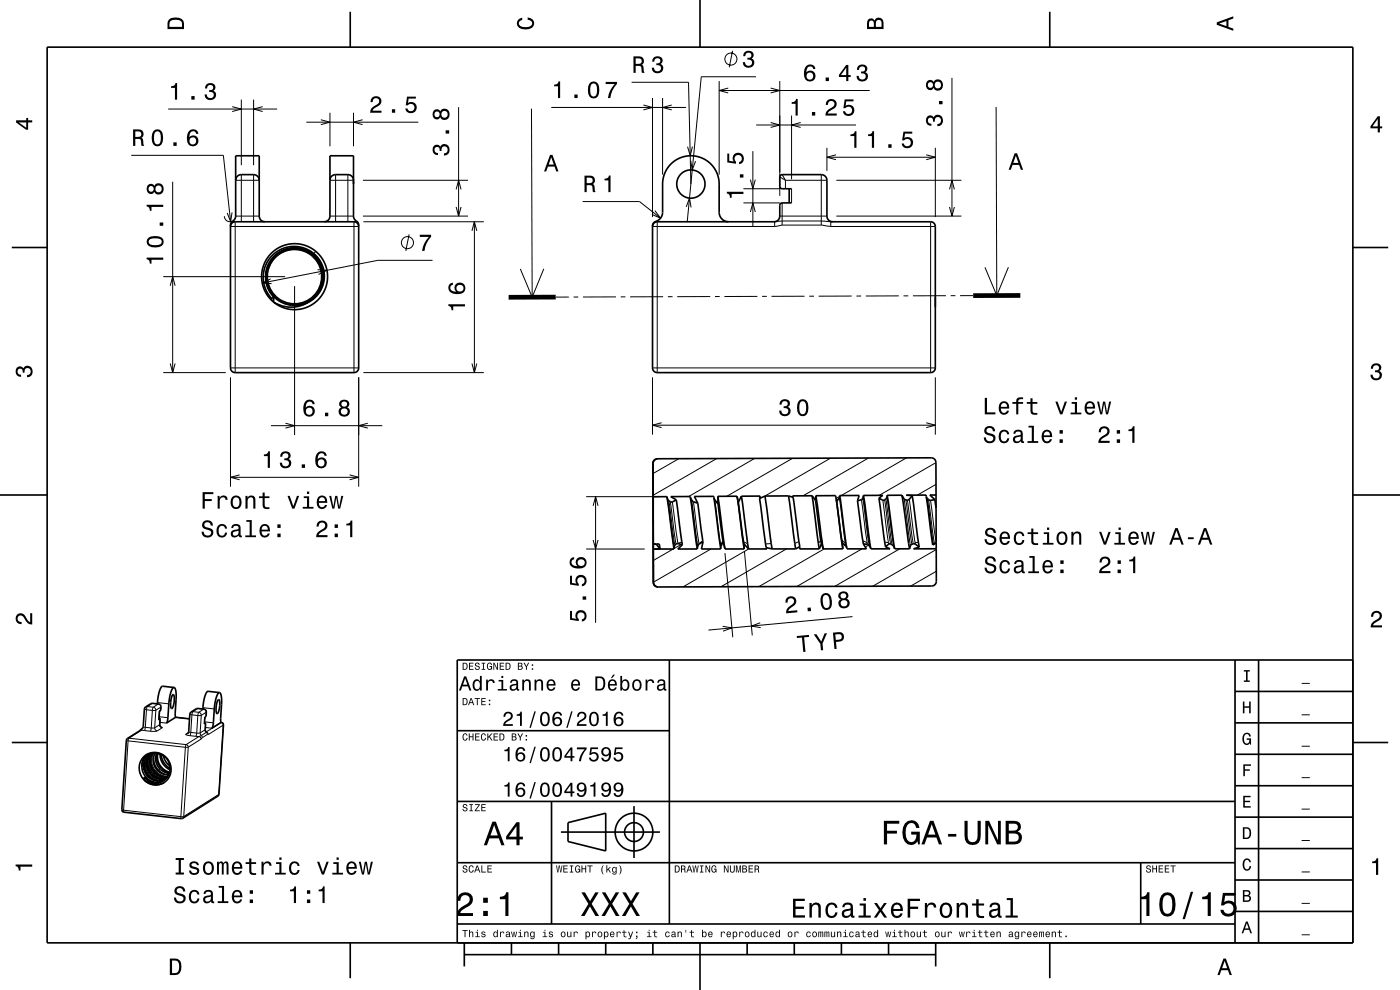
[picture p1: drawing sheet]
<svg xmlns="http://www.w3.org/2000/svg" width="297mm" height="210mm" viewBox="0 0 297 210" stroke-linecap="round" stroke-linejoin="round" font-family="sans-serif">
<g fill="none" stroke="#000" stroke-width=".21">
<path d="M134 17.5h12.1l.5 21.5M152.6 17.2v19.8M152.6 19.2h31.9M154.5 18.7l-1.9 .5 1.9 .5M155.4 10.8l-.7 3.5M160.4 16.3h-11.6l-3 30.7M163.5 18.7l1.9 .5-1.9 .5M165.4 17.2v24.3M202 16.5v29.3M27.8 32.9h19.6l1.5 14.1M35.7 23.1h23.1M36.6 38.6v40.4"/>
<path d="M49.3 22.6l1.9 .5-1.9 .6M50 38.2h5M51.2 21.1v13.9M51.2 37v10M53.8 21.1v13.9M53.8 37v10M55.7 22.6l-1.9 .5 1.9 .6M65 25.9h23.7M68.1 25.4l1.9 .5-1.9 .5M70 23.9v7.1M70 38.2h5M71.2 37v10"/>
<path d="M73.8 37v10M75 23.9v7.1M76.9 25.4l-1.9 .5 1.9 .5M77 38.2h22.3M97.3 22.7v23.1M112.8 23l.1 40M116.9 22.8h28.7M136.5 22.3l1.9 .5-1.9 .5M138.4 20.8v25.2M140.6 20.8v16.2M142.5 22.3l-1.9 .5 1.9 .5M146.5 34.1l.4 2 .7-1.9"/>
<path d="M146.9 31.1l-.5 1.9-.5-1.9M159.2 38.1l.5 1.9 .5-1.9M159.7 32.1v15.9M160.4 26.5h21.2M163.5 26l1.9 .5-1.9 .5M165.4 37.5l1.2 .7M165.9 37l.7 1.2M166.6 38.2h8.8M166.6 38.2v1.8M167.9 24.5v13.5M169.9 26l-2 .5 2 .5M174.2 37v10.7"/>
<path d="M175.4 31.4v4.8M175.4 33.4h23M177.4 32.8l-2 .6 2 .5M177.4 38.2h26.6M196.5 32.8l1.9 .6-1.9 .5M198.4 31.4v14.6M211.3 22.7l.2 40M34.6 58.7h25.9M47.6 45.9a1.2 1.2 0 0 0 1.8 1l.5 .1v32M48.9 48h27.2M49.2 45.1l-.3 1.9-.7-1.8M50 45.8h5"/>
<path d="M57.4 59.2l-1.8 .8 2 .2M66.3 54h.1M66.4 54.2l-.1 .1M66.5 54.1l-.1 .2M66.9 54.4a6.1 6.1 0 0 1 1.4 6.2 6.1 6.1 0 0 1-4.9 4.1M66.9 54.4a6.2 6.2 0 0 0-8.7-.1 6.2 6.2 0 0 0-.2 8.6M67 53.3l-.4 .5 .3 .6M67.4 57.2l2 .1-1.8 .9M70 45.8h5M75.6 46.9l-.5 .1v32M77 45.8h22.3M77.1 47h25.5"/>
<path d="M86.8 49.7l-.7 3.5M91.8 55.2h-11.6l-24.6 4.8M96.8 43.9l.5 1.9 .5-1.9M96.8 40.2l.5-2 .5 2M100.1 49l.5-2 .6 2M100.6 47v32M115.4 57l-2.5 6-2.5-6M123.6 42.8h12.1l4.4 3.5M138.4 48h25.9M138.9 44.7l1.2 1.6-1.8-.8M139.4 47v32M145.6 43.9l.7-1.9 .3 2"/>
<path d="M157.7 43h7.7M157.7 40h7.7M159.2 45l.5-2 .5 2M164.3 48v-1l1.6-.1h8.3l2 .1v1M165.4 45.8h10M165.9 47.7l-1.6 .3M165.9 43v4.7M165.9 47.7h8.3M167.9 40v3M174.2 47.7l2 .3M176.2 48h22.2M177.4 45.8h26.6"/>
<path d="M197.4 47v32M201.4 43.9l.6 1.9 .5-1.9M201.4 40.2l.6-2 .5 2M213.9 56.7l-2.4 6-2.5-6M34.6 79h13.3M36.1 77.1l.5 1.9 .5-1.9M36.1 60.6l.5-1.9 .5 1.9M48.9 78h27.2M58.7 63l-.2 .2M58.7 63.4h-.1M62.5 60.7v31.6M77.1 79h25.5"/>
<path d="M100.1 77.1l.5 1.9 .6-1.9M120.7 63h-2.8M122.7 63h-1M130.7 63h-7M132.7 63h-1M138.4 78h60M140.7 62.9l-7 .1M142.7 62.9h-1M150.7 62.9h-7M152.7 62.9h-1M160.7 62.9h-7M162.7 62.9h-1"/>
<path d="M170.7 62.8l-7 .1M172.7 62.8h-1M180.7 62.8h-7M182.7 62.8h-1M190.7 62.8h-7M192.7 62.8h-1M200.7 62.7l-7 .1M202.7 62.7h-1M206.5 62.7h-2.8M48.9 80v23.3M57.5 90.3h23.6M60.6 89.8l1.9 .5-1.9 .5"/>
<path d="M76.1 80v23.3M78 89.8l-1.9 .5 1.9 .5M138.4 80v12.2M138.4 90.2h60M138.5 98.3l.1 25.2M138.5 98.3h.1M139.1 97.4l-.4 .3-.2 .6M140.4 89.7l-2 .5 2 .5M144 97.3l-5.4 3.1M152 97.3l-13.4 7.8M160.1 97.2l-14 8.1M168.1 97.2l-13.9 8.1"/>
<path d="M176.2 97.2l-14 8M184.2 97.2l-13.8 8M192.3 97.1l-13.9 8M196.5 89.7l1.9 .5-1.9 .5M198.4 80v12.2M198.6 98.1l-12.1 7M48.9 101.3h27.2M50.8 100.7l-1.9 .6 1.9 .5M74.2 100.7l1.9 .6-1.9 .5M124.4 116.5h12.4M124.4 105.4h15.1M125.8 107.3l.6-1.9 .5 1.9"/>
<path d="M125.8 114.5l.6 2 .5-2M126.4 105.4v26.7M138.9 115.4h.1M139.3 115.4v.2M141.6 105.9l1.3 9.7M141.9 106.2l1.3 9.5M142.2 106.4l1.2 9M142.6 106.5l1.2 8.8M142.8 116.5l-4.2 2.4M142.9 115.6v.1M142.9 115.6l.1 .5M143.4 115.4h.1"/>
<path d="M143.8 115.3h.1M144.5 115.5l-1.5 .8M144.6 114.9l-.8 .4M146.5 105.7l1.5 10.5M146.7 106.1l1.3 9.8M147.1 106.4l1.2 9M148.3 115.4h.1M149.1 114.7l-.8 .7M150.8 116.5l-12.2 7M151.6 106l1.3 9.6M152.3 106.4l-.3 .1M152.9 115.6l.1 .3"/>
<path d="M153.4 114.9l-.1 .1M153.6 115.3l-.2-.6-.5 .9M153.8 117.3l1.7 17.9M156.4 105.3l.3 2.3M157.9 116.9l1.7 17.9M158.6 115.3l-.9-.3 .1 .8M158.8 116.4l-13.9 8.1M163.6 115.3l-1.2 .1M166.8 116.4l-13.9 8.1M169.5 114.9l-.9 .4M173.6 115.3l.5-.7 .4 1M174.2 113.5l.3 2.1"/>
<path d="M174.5 115.6l.1 .8M174.5 115.6h.1M174.9 116.4l-13.9 8M178.1 105.6l1.2 9.7M178.1 105.3l-.7 .4M178.6 115.3v-.8l.7 .8M179.3 115.3l.1 .5M182.7 106l1.3 9.1M182.9 116.4l-13.9 8M183 105.6l1.4 10.1M183 114.7l1 .4M183.1 105.3l1.5 10.8"/>
<path d="M184 115.1v.4M184.3 115.6l-.7 .4M187.3 106.1l1.2 9M187.7 106l1.2 9.4M187.7 115l.8 .1M187.9 105.8l1.3 9.8M188.2 105.4l1.3 10M188.5 115.1v.3M189.5 115.4h.1M189.5 115.4l.1 .5M190.9 116.4l-13.8 8M191.8 105.8l1.3 9.9"/>
<path d="M192.2 106.1l1.2 9.4M192.5 106.1l1.2 9.3M192.9 105.9l1.2 9.2M194.1 115.1l.1 .3M194.8 115l-.7 .1M196.7 105.7l1.3 9.8M197 106l1.2 9.3M197.4 106.1l1.2 9M198.6 102.7l-4 2.3M198.6 116.6l-13.5 7.8M138.6 123.5l.1 .5 .3 .3M138.6 123.5h.1"/>
<path d="M153.3 132.9l2 .3-1.9 .7M161.3 132.1l-1.9 .7 2 .3M180.9 130.8l-30.6 2.9M198.6 121.2l-5.4 3.1M26.8 157l.4 .2M27.2 157.2l-1 14.7M27.2 157.2l12.1 1.3M27.3 156.6l-.1 .6M27.3 156.6l-.3 .1M27.3 156.6l12.2 1.3M30.1 154.9l.5 .1M30.1 154.9h-.3"/>
<path d="M30.1 154.9l-2.8 1.7M30.1 154.6v.3M30.1 154.6h-.1M30.1 154.6h.1M30.2 154.5l-.1 .1M30.4 154.1l.4 .2M30.6 150.4l.5 .2M30.6 155l1.3 .1M30.8 154.3l-.2 .7M30.8 154.3l1.3 .1M31.1 150.6l1.2 .1M31.1 150.6l-.3 3.7"/>
<path d="M31.3 149.9l-.2 .7M31.3 149.9l-.4 .1M31.3 149.9l1.2 .1M32.1 154.4l-.2 .7M32.2 160a3.3 3.3 0 0 0-.1 3.5 3.3 3.3 0 0 0 3.2 1.5M32.3 150.7l-.2 3.7M32.3 149.2l-.3 .1M32.3 149.2l1.3 .1-1.1 .7M32.3 149.2l-1 .7M32.3 149.2h.1M32.3 159.9a2.99 2.99 0 0 0 .3 3.9M32.5 150l-.2 .7"/>
<path d="M32.5 150a.62 .62 0 0 1 .6 .7M32.6 159.8a3.2 3.2 0 0 0 .5 3.8M32.8 154.4h-.7M32.8 154.4a.62 .62 0 0 0 .6 .6M33.1 150.7h-.8M33.1 150.7l-.3 3.7M33.4 155l-1.5 .1M33.4 149l2.4 .3M33.7 152.3l.3 .3M33.7 152.3h.1M33.8 152l1.8 .2M33.9 153.7a.62 .62 0 0 0 .5 .7"/>
<path d="M33.9 153.7l-1.1 .7M33.9 153.7h.1M33.9 153.2l1.4 .2M34 152.6l-.1 1.1M34 152.6h.1M34.1 150.6v-.6l-1 .7M34.1 150.6l-.3 .2-.1 2 .3-.2M34.1 150.6l-.1 .2M34.1 150.6h.1M34.1 154.2l.3 .2M34.4 154.4l-1 .6M37.2 152.2l3 .3"/>
<path d="M39.3 158.5l-.9 14.7M39.4 155.7a.7 .7 0 0 0 .9 .4M39.5 157.9l-.2 .6M39.5 157.9l.3 .2 .1 .4M39.8 155.6l-.4 .1M39.9 158.5h-.6M39.9 158.5l-.9 14.7M40 155.4l-.6 .3M40 155.2l.5 .2M40.3 151.5l.4 .1M40.3 156.1l1.2 .1M40.5 155.4l-.2 .7"/>
<path d="M40.5 155.4l1.2 .1M40.7 151.6l1.3 .2M40.7 151.6l-.2 3.8M40.9 151l-.2 .6M40.9 151h-.4M40.9 151l1.3 .1M41.5 156.2h.7M41.7 155.5l-.2 .7M42 151.8l-.3 3.7M42.2 151.1l-.2 .7M42.2 151.1a.62 .62 0 0 1 .5 .6M42.2 156.2l.3 .1 .2 .5"/>
<path d="M42.2 156.2l-2.7 1.7M42.5 155.5l.2 .5M42.5 155.5h-.8M42.7 156.8l-2.8 1.7M42.7 151.7l-.7 .1M42.7 151.7l-.2 3.8M42.7 156l.2 .5M42.7 156l-.5 .2M42.9 156.5l-.2 .3M43 150.1l2.5 .3M43.2 150.4a.62 .62 0 0 1 .6 .7M43.2 150.4l-1.2-.1-1.1 .7"/>
<path d="M43.2 150.4l-1 .7M43.2 150.4h.1M43.4 153.4h.2l-.1 1.4M43.4 153.1l1.9 .2M43.5 152.1l-.1 1.5M43.5 154.8l.3 .5M43.5 154.8l-1 .7M43.5 154.8h.1M43.6 154.3l1.3 .2M43.8 151.1l-1.1 .6M43.8 151.1l-.1 .9M43.8 151.1h.1"/>
<path d="M43.8 155.3l.2 .5M43.8 155.3l-1.1 .7M43.8 155.3h.1M44 155.8h.2M44 155.8l-1.1 .7M46.9 153.2h.1M46.9 153.2l-3.2 2.1 .3 .1 .2 .4M46.9 153.2l.3 .2 .2 .4M47 153.2h-.1M47.4 153.8l-1 14.7M47.4 153.8l-3.2 2M47.4 153.8h.1"/>
<path d="M25.8 171.8l.4 .1M26.2 171.9l.1 .4M26.2 171.9l12.2 1.3M30.5 162.5l.2 1 .5 1M31.2 164.6a3.3 3.3 0 0 0 3.5 1M31.2 164.6v.4M31.2 164.5l1 .8 1.4 .3M31.3 164.5l.9 .8 1.3 .3M31.4 160.4a3.2 3.2 0 0 0 .3 4M31.7 164.4l.4 .3a3.5 3.5 0 0 0 2.4 .8M31.7 164.4l-.1 .2M31.8 160.1a3.2 3.2 0 0 0-.3 3.8 3.2 3.2 0 0 0 3.5 1.4"/>
<path d="M31.9 160.2a3.4 3.4 0 0 0 3 5M32 160.1a3.1 3.1 0 0 0-.4 3.7 3.1 3.1 0 0 0 3.6 1.4M32.2 160.1a3.5 3.5 0 0 0 2.5 4.7M32.6 163.8a3.3 3.3 0 0 0 2.8 1.1M32.6 163.8l.3 .1M32.6 160.5a3.5 3.5 0 0 0 .9 2.8M33.1 163.6a3.5 3.5 0 0 0 2.5 1.1M33.5 163.5l-.4 .1M33.5 163.3h.1M33.5 163.3l1 .8M34.1 163.2l-.6 .1M34.2 160a2.78 2.78 0 0 0-3.4 1.1 2.78 2.78 0 0 0 .4 3.5"/>
<path d="M34.5 163l-.2 .1M35.2 162.3l-.1 .3M35.3 160.7l-.1 .1M35.6 164.6a3.1 3.1 0 0 1-4.9 .3M35.9 161.9l-.2 .3M38.4 173.2v.4M39 173.2h-.6M39 173.2l-.2 .4M46.4 168.5l-.2 .4M46.4 168.5l-7.4 4.7M46.4 168.5h.1"/>
<circle cx="155.1" cy="12.5" r="1.28"/>
<circle cx="86.4" cy="51.5" r="1.28"/>
</g>
<g fill="none" stroke="#000" stroke-width=".35">
<path d="M10 10h277v190h-277zM74.3 2.5v7.5M148.5 0v10M222.7 2.5v7.5M50 38.2a1.2 1.2 0 0 1 1.2-1.2h2.6a1.2 1.2 0 0 1 1.2 1.2M70 38.2a1.2 1.2 0 0 1 1.2-1.2h2.6a1.2 1.2 0 0 1 1.2 1.2M2.5 52.5h7.5M48.9 48l.3-.7 .7-.3h25.2l.7 .4 .3 .6M56.2 47a1.2 1.2 0 0 1-1.2-1.2v-12.8h-5v12.8a1.73 1.73 0 0 1-1 1.4l-.1 .5v30.3l.3 .7 .7 .3h25.2l.7-.2 .3-.8v-30.3l-.3-.6a1.55 1.55 0 0 1-.8-1.3v-12.8h-5v12.8a1.2 1.2 0 0 1-1.2 1.2M56.9 57a5.7 5.7 0 0 1 8.9-3 5.7 5.7 0 0 1-.1 9.4 5.7 5.7 0 0 1-8.8-3.2 5.9 5.9 0 0 1 6.5-7.3 5.9 5.9 0 0 1 4.3 8.7l-1.2 1.6M63.4 52.7h.2a6 6 0 0 1 3.7 9.6 6 6 0 0 1-10.2-.9 6 6 0 0 1 5.4-8.8 6.1 6.1 0 0 1 5.3 3.1 6.1 6.1 0 0 1 0 6M66.9 54.4a6.1 6.1 0 0 0-8.7-.1 6.1 6.1 0 0 0-.2 8.6"/>
<path d="M66.9 54.4a6.1 6.1 0 0 1-3.5 10.3M154.6 47a2 2 0 0 1-2-2v-6a6 6 0 0 0-6-6 6 6 0 0 0-6 6v6a2.09 2.09 0 0 1-1.7 2.1l-.3 .3-.2 .5v30.1l.1 .5 .4 .4 .5 .1h58l.5-.1 .4-.3 .1-.5v-30.1l-.1-.4-.3-.4-.6-.2h-21.2M164.3 47h-24.9l-.7 .3-.3 .7M167.4 40v3M167.9 40h-2l-.4-.2-.1-2.3 .3-.4 8.5-.1a1.2 1.2 0 0 1 1.2 1.2v7.6a1.2 1.2 0 0 0 1.2 1.2M167.9 43h-2l-.4 .3-.1 2.5a1.2 1.2 0 0 1-1.2 1.2M287 52.5h7.5M57.7 63.3a6.5 6.5 0 0 1 2.3-10.6 6.5 6.5 0 0 1 8.8 6.5 6.2 6.2 0 0 1-3.5 5M58.1 62.9l-.4 .3-.1 .5M58.1 62.9h.1M58.1 62.9l-.1 1.2a6.9 6.9 0 0 0 7.3 .1M58.1 62.9a6.3 6.3 0 0 0 7.2 1.3"/>
<path d="M139.5 97.3l58.1-.2 .7 .3 .3 .7v6.9M139.5 97.3a1 1 0 0 0-1 1l.1 25.2a1 1 0 0 0 1 1M139.5 97.3l-.6 .3-.3 .6v7.2M0 105h10M138.6 105.4v10M138.6 115.4v8.1l.3 .7 .7 .3M138.6 115.4h1.3l.1 1.1M138.6 115.4h.1M138.9 115.4l.4 .2 .7 .9M140 116.5h-1.2h4.2M141.5 105.4l1.5 11.1M141.5 105.4a1.03 1.03 0 0 0 .6 1 1.03 1.03 0 0 0 1.2-.3l.2-.1"/>
<path d="M141.5 105.4h-2.9M143.5 106l1.3 9.6M144.8 115.6a1.14 1.14 0 0 0-1.6 .1l-.2 .8M144.8 115.6l-1 .9h4.1M146.4 105.5v-.2h-4.1l1.2 .7M146.4 105.5l1.5 11M146.4 105.5l.5 .8 1.1 .4M148 106.7l1.1 8.2M149.1 114.9a1.56 1.56 0 0 0-1.2 1.6M149.1 114.9l-.3 1.6 4.1-.1M151.5 105.6l-.1-.3h-4.1l.7 1.4M151.5 105.6l.8 1.3"/>
<path d="M151.5 105.6l1.4 10.8M152.3 105.3l1.5 11.2M152.3 105.3h4.1M152.3 105.3v1.6M152.3 106.9l1.1 7.9M153.4 114.8l-.4 1.1-.1 .5M153.4 114.8l.4 1.7M156.4 105.3l1.5 11.1M156.4 105.3l.2 1.2M156.6 106.5l1.2 8.8M157.3 105.3l-.7 1.2M157.3 105.3l1.5 11.1"/>
<path d="M157.3 105.3l4-.1-.2 .5M157.8 115.3l1 1.1M157.8 115.3l.1 1.1M157.9 116.4l-4.1 .1M161.1 105.7l1.4 10.5M162.3 105.2l1.5 11.2M162.3 105.2l-1.2 .5M162.5 116.2l.2 .2h-3.9M162.5 116.2l1.3 .2M167.3 105.2l1.5 11.2M167.3 105.2l1 .3M167.3 105.2h-5"/>
<path d="M168.3 105.5l1.4 10.4M168.8 116.4h-5M169.7 115.9l-.1 .5h4.2M169.7 115.9l-.9 .5M172.3 105.2l.7 .9M172.3 105.2l1.5 11.2M172.3 105.2h-4.2l.2 .3M173 106.1l1.3 9.3M173.1 105.2l1.5 11.2M173.1 105.2l4.2-.1 .2 1.3M173.1 105.2l-.1 .9M174.3 115.4l-.5 1"/>
<path d="M174.3 115.4l.3 1M174.6 116.4h.1M177.4 105.7l1.4 10.7M177.5 106.4l1.2 8.8M178.1 105.1h4.2l-.4 1.1M178.1 105.1l1.5 11.1M178.1 105.1v.5l-.6 .8M178.7 115.2l.7 .6 .2 .4M178.7 115.2l.1 1.2h-4.2M181.9 106.2l1.3 9.2M183.2 115.4a1.23 1.23 0 0 1 1.5 1M183.2 115.4l.6 1h-4.1l-.1-.2"/>
<path d="M183.2 105.1l1.5 11.3M183.2 105.1a1.09 1.09 0 0 1-1.3 1.1M183.2 105.1h4.1l-.8 .6M186.5 105.7l1.4 10.3M187.9 116a.96 .96 0 0 1 1.6-.3l.3 .7M187.9 116l.9 .4h-4.1M188.2 105.1l1.6 11.3M188.2 105.1a.89 .89 0 0 1-.5 .9 .89 .89 0 0 1-1-.2l-.2-.1M191.3 105l.7 1 .5 .1 .4-.2 .6-.8M191.3 105l1.7 11.4M191.3 105l-3.1 .1M193 116.4h-3.2"/>
<path d="M193.5 105.1l1.5 11M193.5 105.1l-1.2-.1h4.2v.4M195 116.1a1.31 1.31 0 0 0-1.8-.5l-.2 .8M195 116.1l-1.2 .3h4.8M196.5 105.4l.2 .3M196.5 105.4l1.4 10.2M196.7 105.7a1.27 1.27 0 0 0 1.6 .3M197.9 115.6h.1M198.3 106l.3 1.9v7.2M198.6 105h-1.3l1 1M198.6 105v2.8M198.6 115.1l-.7 .5"/>
<path d="M198.6 115.2v1.2M198.6 115.2l-.7 .4M198.6 115.1v.1M198.6 115.1h.1M198.6 116.4v7l-.3 .6-.4 .3-58.3 .2M287 105h10M142 140v56M262 140v60M267 140v60M287 140h-190v60M2.5 157.5h7.5M30.2 154.5l-.5 .5"/>
<path d="M31.3 160a3.2 3.2 0 0 0-1.2 2.8M32.4 159.9a3.2 3.2 0 0 0 0 3.5 3.2 3.2 0 0 0 3.1 1.4M32.4 159.9h.1M32.9 159.8a3.1 3.1 0 0 0 2.9 4.6M33.5 159.8a3.4 3.4 0 0 0 2.5 4M33.6 149.3h.1M33.7 149.3a.46 .46 0 0 1 .4 .6M33.7 149.3a2.47 2.47 0 0 0-3.1 1l-.2 3.8-.3 .5M33.7 152.3l.3 .3-.1 1.4 .3 .2M33.8 150.8l-.1 2M33.9 159.9a3.6 3.6 0 0 0 2.2 3.4M34.1 149.9v.8l-.3 .2"/>
<path d="M34.1 149.9v.1M36.6 147.4l.1-.1a2.49 2.49 0 0 1 0 2.5l-.2 .5a.53 .53 0 0 1-.3-.8l.1-1.3zM36.9 145.8l-2.4-.2a4.1 4.1 0 0 0-1.1 3.1v.6M36.9 145.8a4.1 4.1 0 0 0-1.1 3.2l-.2 3.6-.3 .8 2-1.2 2.9 .3M36.9 145.8a2.51 2.51 0 0 1 .5 2.3l-.2 3.4 .1 .7M41.9 150.3l-1.4 .7-.2 .4-.3 3.8-.2 .4M41.9 150.3l1.3 .1a.6 .6 0 0 1 .6 .7l-.1 .8M41.9 150.3h.1M43.4 153.4h.2M43.6 153.4l-.1 1.4 .3 .5M43.6 153.4h.1M43.7 152l-.2 .1-.1 1.5 .2-.2"/>
<path d="M43.7 151.9v.1M43.8 155.3h.1M46.3 148.5v-.1a.53 .53 0 0 1 .3 .8l-.1 1.3a.74 .74 0 0 1-.5 .9 3.9 3.9 0 0 1 .3-2.9zM46.6 146.9l-2.4-.3a4.1 4.1 0 0 0-1.1 3.2l-.1 .6M46.6 146.9a2.51 2.51 0 0 1 .4 2.3l-.2 3.4 .2 .6M46.6 146.9a4.1 4.1 0 0 0-1.1 3.2l-.3 3.5-.3 .9 2-1.3M46.9 153.2h.1M47 153.2l.2 .1 .2 .5-1 14.9-7.6 4.9h-.4l-12.1-1.3-.4-.3 .9-15 .2-.3 2.8-1.8M97 155h45M262 153.3h25M262 146.7h25M287 157.5h7.5"/>
<path d="M30.1 162.8a3.5 3.5 0 0 0 3.1 3.2M30.5 160.5a3.4 3.4 0 0 1 5.4 1.2 3.4 3.4 0 0 1-2.7 4.8 3.6 3.6 0 0 1-3.3-2.1 3.6 3.6 0 0 1 .6-3.9zM30.5 162.5a3.3 3.3 0 0 0 3 3.1M30.5 162.5h.1M30.6 165.5a3.3 3.3 0 0 0 3.5 .4M30.6 165.5a3.5 3.5 0 0 0 4.2 .5M30.6 164.9l-.1 .2 .1 .4M30.6 164.9h.1M30.7 161.5a3.6 3.6 0 0 0 2.7 4.1M30.7 164.9a3.1 3.1 0 0 0 3.4 1M30.7 164.9l-.1 .6M31.3 161a3.6 3.6 0 0 0 2.8 4.2"/>
<path d="M32 160.7a3.6 3.6 0 0 0 2.5 4M32 160a3.1 3.1 0 0 0-.3 3.8 3.1 3.1 0 0 0 3.5 1.3M32.6 160.7a3.7 3.7 0 0 0 2.3 3.6M34.2 160a3.6 3.6 0 0 0 1.9 3M34.2 160l.7 .5M34.2 160a2.62 2.62 0 0 0-3.7 2.5M34.6 160.3l.5 1.1 .9 1.1M34.9 165.4l-1.3 .2M34.9 160.5l.6 .6 .4 .8 .2 1-.1 .8M34.9 160.5a2.87 2.87 0 0 0-3.2-.5 2.87 2.87 0 0 0-1.6 2.8M35.9 164a3.7 3.7 0 0 1-2.7-4.2 3.2 3.2 0 0 0 2.7 4.3M36 163.7a3.1 3.1 0 0 1-1.9 2.2"/>
<path d="M36 163.7a3 3 0 0 1-2.3 2.3 3 3 0 0 1-3.1-1.1M97 170h165M117 170v26M119 176.5h21M120.5 174.5l8-2v8l-8-2zM134.5 171v11M262 173.3h25M262 166.7h25M262 160h25M97 196h165M97 183h165M242 183v13"/>
<path d="M262 193.3h25M262 186.7h25M262 180h25M74.3 200v7.5M98.5 202.5h100M98.5 200v5M108.5 200v2.5M118.5 200v2.5M128.5 200v2.5M138.5 200v2.5M148.5 200v10M158.5 200v2.5"/>
<path d="M168.5 200v2.5M178.5 200v2.5M188.5 200v2.5M198.5 200v5M222.7 200v7.5"/>
<circle cx="146.6" cy="39" r="3"/>
<circle cx="62.5" cy="58.7" r="7"/>
<circle cx="134.5" cy="176.5" r="2"/>
<circle cx="134.5" cy="176.5" r="4"/>
</g>
<path d="M117.9 63l-10 .1M216.5 62.7h-10" fill="none" stroke="#000" stroke-width="1" stroke-linecap="butt"/>
<g fill="#000">
<path d="M36 4a2.18 2.18 0 0 0-.5 2.2h3.5v-1.2a1.43 1.43 0 0 0-1.7-1.3zM36.3 4.4a2.15 2.15 0 0 1 2.2 .3l.1 1h-2.6v-1z" fill-rule="evenodd"/>
<path d="M109.9 4.2l.9-.4v.4a.7 .7 0 0 0-.7 .5 .7 .7 0 0 0 .3 .8 1.7 1.7 0 0 0 2.5-.5 .9 .9 0 0 0-1-.8v-.5a1.24 1.24 0 0 1 1.4 1.1 1.24 1.24 0 0 1-1 1.4 2.22 2.22 0 0 1-2.5-.7l-.2-.5z" fill-rule="evenodd"/>
<path d="M134.4 12v3.5h.5v-1.5a.85 .85 0 0 1 1.2 .5l.1 1h.5l-.3-1.5-.2-.3a.97 .97 0 0 0 .4-1.1 .97 .97 0 0 0-1-.6zM134.9 12.4a1.09 1.09 0 0 1 1.2 .3 .6 .6 0 0 1-.1 .6 .6 .6 0 0 1-.6 .2h-.5z" fill-rule="evenodd"/>
<path d="M138.7 12.2a1.08 1.08 0 0 1 1.3-.2 1.08 1.08 0 0 1 .5 1.3l-.4 .3a1.06 1.06 0 0 1 .6 1.3 1.06 1.06 0 0 1-1.2 .7 1.1 1.1 0 0 1-1.2-1.2h.4a.71 .71 0 0 0 1 .7 .71 .71 0 0 0 .1-1.2l-.6-.1v-.4a.61 .61 0 0 0 .8-.2 .61 .61 0 0 0-.2-.9 .61 .61 0 0 0-.8 .2l-.2 .6h-.4z" fill-rule="evenodd"/>
<path d="M158 11.1a1.08 1.08 0 0 1 1.3-.2 1.08 1.08 0 0 1 .5 1.2l-.3 .3a1.06 1.06 0 0 1 .5 1.3 1.06 1.06 0 0 1-1.2 .7 1.1 1.1 0 0 1-1.2-1.2h.4a.71 .71 0 0 0 1 .7 .71 .71 0 0 0 .1-1.2h-.6v-.4a.61 .61 0 0 0 .8-.3 .61 .61 0 0 0-.2-.8 .61 .61 0 0 0-.8 .2l-.2 .5h-.4z" fill-rule="evenodd"/>
<path d="M171.1 14l-.5 .8a1.75 1.75 0 0 0 1.2 2.5 1.15 1.15 0 0 0 1.2-1.6 1.15 1.15 0 0 0-1.9-.4 1.02 1.02 0 0 1 .8-1.2 .59 .59 0 0 1 .6 .5h.5a1.11 1.11 0 0 0-.8-.9 1.11 1.11 0 0 0-1.1 .3zM171 16.1a.75 .75 0 0 1 1.5 0 .75 .75 0 0 1-1.5 0zM175.2 16.4v.8h.7v-.8zM179.5 13.8l-1.5 2.1v.4h1.5v.9h.5v-.9h.5v-.4h-.5v-2.1zM179.5 14.4v1.5h-1.1zM182.1 14l-.3 .8h.4a.62 .62 0 0 1 .4-.7 .62 .62 0 0 1 .8 .2 .62 .62 0 0 1-.2 .8l-.5 .1v.4a.72 .72 0 0 1 .9 .4 .72 .72 0 0 1-.5 .9 .72 .72 0 0 1-.9-.5v-.3h-.5a1.18 1.18 0 0 0 1.5 1.2 1.18 1.18 0 0 0 .6-1.8l-.2-.2a.9 .9 0 0 0 .3-1.1 .9 .9 0 0 0-1-.5z" fill-rule="evenodd"/>
<path d="M184.2 4.2l-.3 .7v1.3h3.5v-1.3a.98 .98 0 0 0-.7-1.1 .98 .98 0 0 0-1.2 .6 .84 .84 0 0 0-1.3-.2zM184.5 4.5a.54 .54 0 0 1 .6-.1 .54 .54 0 0 1 .3 .6v.7h-1zM185.9 4.4a.62 .62 0 0 1 .8-.1 .62 .62 0 0 1 .3 .6v.8h-1.2z" fill-rule="evenodd"/>
<path d="M258.1 4.7v.6l3.5 1.2v-.4l-1-.4v-1.4l1-.4v-.4zM258.6 5l1.6-.5v1z" fill-rule="evenodd"/>
<path d="M3.4 25.5v.5l2.1 1.5h.5v-1.5h.8v-.5h-.8v-.5h-.4v.5zM4 26h1.6v1.1z" fill-rule="evenodd"/>
<path d="M28.2 27.4v3.5h.5v-1.4a1.08 1.08 0 0 1 1.2 .2l.1 1.2h.6l-.3-1.4-.3-.3a.97 .97 0 0 0 .4-1.1 .97 .97 0 0 0-1-.7zM28.7 27.9a1.09 1.09 0 0 1 1.2 .3 .6 .6 0 0 1 0 .6 .6 .6 0 0 1-.7 .2h-.5z" fill-rule="evenodd"/>
<path d="M32.5 27.9a2.67 2.67 0 0 0 .4 3 1.14 1.14 0 0 0 1.6-.9 2.31 2.31 0 0 0-.6-2.5l-.5-.1-.5 .1zM33.1 27.9h.6a2.37 2.37 0 0 1 0 2.7h-.6a2.38 2.38 0 0 1 0-2.7zM36.8 30.2v.7h.7v-.7zM40.2 27.7l-.5 .8a1.75 1.75 0 0 0 1.2 2.5 1.15 1.15 0 0 0 1.2-1.5 1.15 1.15 0 0 0-2-.4 1.02 1.02 0 0 1 .9-1.3 .59 .59 0 0 1 .6 .6h.5a1.12 1.12 0 0 0-.8-.9 1.12 1.12 0 0 0-1.1 .2zM40.1 29.9a.75 .75 0 0 1 1.5 0 .75 .75 0 0 1-1.5 0z" fill-rule="evenodd"/>
<path d="M36.3 18.3v.3h.8v2.5h.5v-3.5h-.4a.77 .77 0 0 1-.9 .7zM40.6 20.4v.7h.7v-.7zM43.8 17.9l-.3 .9h.4a.62 .62 0 0 1 .4-.8 .62 .62 0 0 1 .8 .3 .62 .62 0 0 1-.2 .8h-.5v.4a.72 .72 0 0 1 .9 .5 .72 .72 0 0 1-.5 .9 .72 .72 0 0 1-.9-.5v-.4h-.5a1.18 1.18 0 0 0 1.5 1.2 1.18 1.18 0 0 0 .6-1.8l-.2-.1a.91 .91 0 0 0 .3-1.2 .91 .91 0 0 0-1-.5z" fill-rule="evenodd"/>
<path d="M78.9 20.7l-.3 1h.5a.7 .7 0 0 1 .5-.9 .7 .7 0 0 1 .8 .5 .7 .7 0 0 1-.5 .9 1.8 1.8 0 0 0-1.4 1.7h2.4v-.4h-1.9a2.2 2.2 0 0 1 1.5-1.2 1.13 1.13 0 0 0 .1-1.7 1.13 1.13 0 0 0-1.7 .1zM83.1 23.2v.7h.7v-.7zM86.4 20.5l-.3 1.9h.4a.78 .78 0 0 1 1.1-.2 .78 .78 0 0 1 .1 1.1 .78 .78 0 0 1-1.2 0l-.1-.3h-.4a1.21 1.21 0 0 0 1.5 1.1 1.21 1.21 0 0 0 .8-1.7 1.21 1.21 0 0 0-1.7-.5l.1-1h1.5v-.4z" fill-rule="evenodd"/>
<path d="M92 31a1.17 1.17 0 0 0-.2 1.2 1.17 1.17 0 0 0 1.1 .7v-.4a.62 .62 0 0 1-.7-.4 .62 .62 0 0 1 .2-.8 .62 .62 0 0 1 .8 .2l.1 .5h.4a.72 .72 0 0 1 .4-.9 .72 .72 0 0 1 .9 .5 .72 .72 0 0 1-.5 .9h-.3v.5a1.18 1.18 0 0 0 1.2-1.5 1.18 1.18 0 0 0-1.9-.6l-.1 .2a.86 .86 0 0 0-1.4-.1zM94.5 27.6v.7h.8v-.7zM92 23.5a1.05 1.05 0 0 0-.2 1.3 1.05 1.05 0 0 0 1.3 .4l.3-.3a1.11 1.11 0 0 0 1.5 .4 1.11 1.11 0 0 0 .4-1.6 1.03 1.03 0 0 0-.9-.7 1.03 1.03 0 0 0-1 .6l-.1-.2a.84 .84 0 0 0-1.3 .1zM93.6 24.3a.71 .71 0 0 1 1.4 0 .71 .71 0 0 1-1.4 0zM92.1 24.3a.6 .6 0 0 1 1.2 0 .6 .6 0 0 1-1.2 0z" fill-rule="evenodd"/>
<path d="M116.7 32.9l-1.3 3.5h.5l.3-1.1h1.4l.4 1.1h.5l-1.3-3.5zM116.9 33.4l.6 1.5h-1.1z" fill-rule="evenodd"/>
<path d="M117.6 17.9v.4h.8v2.5h.4v-3.5h-.3a.78 .78 0 0 1-.9 .6zM121.8 20v.8h.7v-.8zM125 17.7a2.66 2.66 0 0 0 .4 3.1 1.14 1.14 0 0 0 1.7-.9 2.31 2.31 0 0 0-.6-2.5l-.6-.1-.5 .1zM125.6 17.8h.7a2.38 2.38 0 0 1 0 2.6h-.7a2.37 2.37 0 0 1 0-2.6zM128.5 17.4v.4h1.9a5.2 5.2 0 0 0-1.4 3h.5a5.3 5.3 0 0 1 1.4-3v-.4z" fill-rule="evenodd"/>
<path d="M168 21.7v.3h.8v2.5h.4v-3.5h-.3a.78 .78 0 0 1-.9 .7zM172.2 23.8v.7h.7v-.7zM175.5 21.3l-.2 .4-.1 .6h.4a.7 .7 0 0 1 .6-.9 .7 .7 0 0 1 .8 .5 .7 .7 0 0 1-.5 .9 1.8 1.8 0 0 0-1.4 1.7h2.4v-.4h-1.9a2.2 2.2 0 0 1 1.5-1.2 1.13 1.13 0 0 0 .1-1.7 1.13 1.13 0 0 0-1.7 .1zM179.2 21.1l-.3 1.8h.4a.79 .79 0 0 1 1.2-.1 .79 .79 0 0 1 0 1.1 .79 .79 0 0 1-1.1-.1l-.1-.2h-.5a1.21 1.21 0 0 0 1.5 1.1 1.21 1.21 0 0 0 .8-1.7 1.21 1.21 0 0 0-1.7-.6l.1-.9h1.6v-.4z" fill-rule="evenodd"/>
<path d="M180.4 28.5v.4h.8v2.5h.5v-3.6h-.4a.77 .77 0 0 1-.9 .7zM184.1 28.5v.4h.9v2.5h.4v-3.6h-.3a.77 .77 0 0 1-1 .7zM188.4 30.6v.8h.7v-.8zM191.7 27.9l-.3 1.9h.4a.79 .79 0 0 1 1.1-.2 .79 .79 0 0 1 .1 1.2 .79 .79 0 0 1-1.2-.1l-.1-.3h-.4a1.21 1.21 0 0 0 1.5 1.1 1.21 1.21 0 0 0 .8-1.6 1.21 1.21 0 0 0-1.7-.6l.1-1h1.5v-.4z" fill-rule="evenodd"/>
<path d="M196.7 24.8a1.17 1.17 0 0 0-.2 1.2 1.17 1.17 0 0 0 1.1 .7v-.5a.62 .62 0 0 1-.8-.3 .62 .62 0 0 1 .3-.8 .62 .62 0 0 1 .8 .2v.5h.4a.72 .72 0 0 1 .5-.9 .72 .72 0 0 1 .9 .5 .72 .72 0 0 1-.5 .9h-.3v.5a1.18 1.18 0 0 0 1.1-1.5 1.18 1.18 0 0 0-1.8-.6l-.1 .2a.86 .86 0 0 0-1.4-.1zM199.2 21.4v.7h.8v-.7zM196.7 17.2a1.05 1.05 0 0 0-.2 1.4 1.05 1.05 0 0 0 1.3 .4l.3-.3a1.11 1.11 0 0 0 1.5 .4 1.11 1.11 0 0 0 .4-1.6 1.03 1.03 0 0 0-.9-.7 1.03 1.03 0 0 0-1 .6l-.2-.2a.85 .85 0 0 0-1.2 0zM198.3 18a.71 .71 0 0 1 1.4 0 .71 .71 0 0 1-1.4 0zM196.8 18.1a.6 .6 0 0 1 1.2 0 .6 .6 0 0 1-1.2 0z" fill-rule="evenodd"/>
<path d="M215.3 32.5l-1.3 3.5h.4l.4-1h1.4l.4 1h.4l-1.2-3.5zM215.5 33l.5 1.6h-1z" fill-rule="evenodd"/>
<path d="M292.3 24.7l-1.6 2.1v.4h1.6v.9h.4v-.9h.5v-.4h-.5v-2.1zM292.3 25.2v1.6h-1.1z" fill-rule="evenodd"/>
<path d="M31.1 54.6v.4a.77 .77 0 0 1 .7 .9h.3v-.8h2.5v-.5zM31.6 50.4a1.13 1.13 0 0 0-.5 1.2 1.13 1.13 0 0 0 1 .8 2.29 2.29 0 0 0 2.5-.6 1.14 1.14 0 0 0-.9-1.7 2.86 2.86 0 0 0-2.1 .3zM31.6 50.9a2.38 2.38 0 0 1 2.6 0v.7a2.37 2.37 0 0 1-2.6 0zM33.9 47.2v.7h.7v-.7zM31.1 43.4v.4a.77 .77 0 0 1 .7 .9h.3v-.8h2.5v-.5zM31.4 39.3a1.06 1.06 0 0 0-.2 1.3 1.06 1.06 0 0 0 1.3 .4l.2-.3a1.11 1.11 0 0 0 1.6 .4 1.11 1.11 0 0 0 .3-1.5 1.03 1.03 0 0 0-.9-.7 1.03 1.03 0 0 0-1 .5l-.1-.2a.85 .85 0 0 0-1.2 .1zM32.9 40.1a.75 .75 0 0 1 1.5 0 .75 .75 0 0 1-1.5 0zM31.5 40.1a.6 .6 0 0 1 1.2 0 .6 .6 0 0 1-1.2 0z" fill-rule="evenodd"/>
<path d="M89.1 49.8h2.4v.4a5.3 5.3 0 0 0-1.5 3h-.5a5.2 5.2 0 0 1 1.5-2.9h-1.9z" fill-rule="evenodd"/>
<path d="M124 37.3v3.5h.5v-1.5a.84 .84 0 0 1 1.2 .5l.1 1h.5l-.2-1.5-.3-.3a.97 .97 0 0 0 .4-1.1 .97 .97 0 0 0-1-.6zM124.5 37.7a1.09 1.09 0 0 1 1.2 .3 .6 .6 0 0 1-.1 .6 .6 .6 0 0 1-.6 .2h-.5z" fill-rule="evenodd"/>
<path d="M128.2 37.9a.77 .77 0 0 0 1-.7h.3v3.6h-.4v-2.5h-.9z" fill-rule="evenodd"/>
<path d="M154.2 40.7v.3a.77 .77 0 0 1 .7 1h.3v-.9h2.5v-.4zM157 37v.7h.7v-.7zM154.3 32.6v1.9l1.8 .2v-.4a.79 .79 0 0 1-.1-1.1 .79 .79 0 0 1 1.1-.1 .79 .79 0 0 1-.1 1.2l-.2 .1v.4a1.21 1.21 0 0 0 1.1-1.5 1.21 1.21 0 0 0-1.7-.8 1.21 1.21 0 0 0-.6 1.8l-.9-.2v-1.5z" fill-rule="evenodd"/>
<path d="M95.1 64.5v.4a.77 .77 0 0 1 .7 .9h.3v-.8h2.5v-.5zM95.4 60.3a1.33 1.33 0 0 0-.1 1.4 1.33 1.33 0 0 0 1.3 .7 1.63 1.63 0 0 0 2.1-1.3 1.15 1.15 0 0 0-1.5-1.1 1.15 1.15 0 0 0-.4 1.9 1.02 1.02 0 0 1-1.3-.8 .59 .59 0 0 1 .6-.7v-.4zM96.8 61.2a.75 .75 0 0 1 1.5 0 .75 .75 0 0 1-1.5 0z" fill-rule="evenodd"/>
<path d="M291.1 77.4a1.08 1.08 0 0 1 1.4-.2 1.08 1.08 0 0 1 .4 1.2l-.3 .3a1.06 1.06 0 0 1 .5 1.3 1.06 1.06 0 0 1-1.2 .7 1.1 1.1 0 0 1-1.2-1.2h.5a.71 .71 0 0 0 1 .8 .71 .71 0 0 0 .1-1.3h-.6v-.4a.61 .61 0 0 0 .8-.3 .61 .61 0 0 0-.2-.8 .61 .61 0 0 0-.9 .2l-.1 .5h-.5z" fill-rule="evenodd"/>
<path d="M3.6 78a.86 .86 0 0 1 1.4 .2 1.06 1.06 0 0 1 1.2-.6 1.06 1.06 0 0 1 .7 1.2 1.1 1.1 0 0 1-1.2 1.2v-.4a.71 .71 0 0 0 .8-1 .71 .71 0 0 0-1.3-.1v.6h-.4a.61 .61 0 0 0-.3-.8 .61 .61 0 0 0-.8 .2 .61 .61 0 0 0 .2 .8l.6 .2v.4a1.15 1.15 0 0 1-1.2-.6 1.15 1.15 0 0 1 .3-1.3z" fill-rule="evenodd"/>
<path d="M56 96.4v.4h.8v2.5h.5v-3.6h-.4a.77 .77 0 0 1-.9 .7zM59.7 96l-.3 .9h.5a.62 .62 0 0 1 .3-.8 .62 .62 0 0 1 .8 .3 .62 .62 0 0 1-.2 .8h-.5v.4a.72 .72 0 0 1 1 .5 .72 .72 0 0 1-.5 .9 .72 .72 0 0 1-.9-.5l-.1-.4h-.4a1.18 1.18 0 0 0 1.5 1.2 1.18 1.18 0 0 0 .6-1.8l-.3-.1a.9 .9 0 0 0 .4-1.1 .9 .9 0 0 0-1.1-.6zM64 98.5v.8h.7v-.8zM67.4 96l-.4 .8a1.75 1.75 0 0 0 1.1 2.5 1.15 1.15 0 0 0 1.2-1.5 1.15 1.15 0 0 0-1.9-.4 1.03 1.03 0 0 1 .8-1.3 .58 .58 0 0 1 .6 .6h.5a1.11 1.11 0 0 0-.7-.9 1.11 1.11 0 0 0-1.2 .2zM67.4 98.2a.75 .75 0 0 1 1.4 0 .75 .75 0 0 1-1.4 0z" fill-rule="evenodd"/>
<path d="M64.9 85.1a2.4 2.4 0 0 0 .2 3.2 1.16 1.16 0 0 0 1.5-.3 1.16 1.16 0 0 0-.2-1.6 1.16 1.16 0 0 0-1.6 0 1.03 1.03 0 0 1 .9-1.2 .58 .58 0 0 1 .6 .5h.5a1.11 1.11 0 0 0-.8-.9 1.11 1.11 0 0 0-1.1 .3zM64.8 87.2a.75 .75 0 0 1 1.5 0 .75 .75 0 0 1-1.5 0zM68.9 87.5v.8h.7v-.8zM72.2 85a.83 .83 0 0 0 .2 1.4 1.11 1.11 0 0 0-.4 1.6 1.11 1.11 0 0 0 1.5 .3 1.03 1.03 0 0 0 .7-.9 1.03 1.03 0 0 0-.5-1 .88 .88 0 0 0 .4-1.1 .88 .88 0 0 0-1.1-.5zM72.3 87.3a.71 .71 0 0 1 1.4 0 .71 .71 0 0 1-1.4 0zM72.4 85.7a.6 .6 0 0 1 1.2 0 .6 .6 0 0 1-1.2 0z" fill-rule="evenodd"/>
<path d="M165.7 85l-.3 .8h.4a.62 .62 0 0 1 .4-.7 .62 .62 0 0 1 .7 .2 .62 .62 0 0 1-.2 .8l-.4 .1v.4a.72 .72 0 0 1 .9 .4 .72 .72 0 0 1-.5 .9 .72 .72 0 0 1-.9-.5l-.1-.3h-.4a1.18 1.18 0 0 0 1.5 1.2 1.18 1.18 0 0 0 .6-1.8l-.2-.2a.9 .9 0 0 0 .3-1.1 .9 .9 0 0 0-1-.5zM169.4 85.1a2.67 2.67 0 0 0 .4 3.1 1.14 1.14 0 0 0 1.6-.9 2.31 2.31 0 0 0-.6-2.5l-.5-.1-.5 .1zM170 85.2h.6a2.37 2.37 0 0 1 0 2.6h-.6a2.38 2.38 0 0 1 0-2.6z" fill-rule="evenodd"/>
<path d="M208.9 84.4v3.5h2.3v-.4h-1.8v-3.1zM212.2 85.5a1.54 1.54 0 0 0 .8 2.5 1.05 1.05 0 0 0 1.1-.9h-.5l-.2 .4-.4 .1a.76 .76 0 0 1-.7-.9h1.8a1.16 1.16 0 0 0-.5-1.4 1.16 1.16 0 0 0-1.4 .2zM212.5 85.7a.66 .66 0 0 1 .8-.1 .66 .66 0 0 1 .3 .7h-1.3zM214.8 85.3v.4h.8v2.2h.4v-2.2h1v-.4h-1l.1-.4 .3-.2h.6v-.4a1.04 1.04 0 0 0-1.4 .7v.3zM218.6 84.5v.8h-.8v.4h.8v1.8a1.04 1.04 0 0 0 1.5 .5v-.4a.68 .68 0 0 1-1-.4l-.1-1.5h1.1v-.4h-1.1v-.8zM223.9 85.2l1 2.7h.5l.9-2.7h-.4l-.8 2.2-.7-2.2zM227.3 85.3v.4h.7v1.8h-.9v.4h2.3v-.4h-.9v-2.2zM228 84.3v.5h.5v-.5zM230.4 85.5a1.55 1.55 0 0 0 .8 2.5 1.06 1.06 0 0 0 1.1-.9h-.5l-.2 .4-.4 .1a.76 .76 0 0 1-.7-.9h1.8a1.17 1.17 0 0 0-.5-1.4 1.17 1.17 0 0 0-1.4 .2zM230.7 85.7a.66 .66 0 0 1 .8-.1 .66 .66 0 0 1 .4 .7h-1.4zM232.7 85.2l.7 2.7h.4l.4-2.3 .4 2.3h.5l.6-2.7h-.4l-.5 2.3-.4-2.3h-.4l-.4 2.3-.4-2.3z" fill-rule="evenodd"/>
<path d="M209.1 90.6a.96 .96 0 0 0-.3 1.1 .96 .96 0 0 0 1 .6 .77 .77 0 0 1 .9 .9 .84 .84 0 0 1-1 .4 .84 .84 0 0 1-.6-.8h-.4a1.21 1.21 0 0 0 1.5 1.3 1.21 1.21 0 0 0 .7-1.9l-.8-.3a.71 .71 0 0 1-.8-.6 .7 .7 0 0 1 .7-.5 .7 .7 0 0 1 .6 .7h.5a1.16 1.16 0 0 0-.7-1.1 1.16 1.16 0 0 0-1.3 .2zM212.2 91.5a1.53 1.53 0 0 0 .8 2.5 1.07 1.07 0 0 0 1.1-1h-.4a.67 .67 0 0 1-.7 .6 .67 .67 0 0 1-.7-.6 1.11 1.11 0 0 1 .7-1.5 .6 .6 0 0 1 .7 .6h.4a1.09 1.09 0 0 0-.8-.9 1.09 1.09 0 0 0-1.1 .3zM215.3 91.4l-.3 .6h.4a.55 .55 0 0 1 .7-.5 .55 .55 0 0 1 .3 .8h-.2a1 1 0 0 0-1 .2 1 1 0 0 0-.3 1.1 .93 .93 0 0 0 1.7 0l.1 .3 .5 .1v-.4h-.2v-1.6a1.02 1.02 0 0 0-1.7-.6zM215.4 92.9l1.1-.3a.77 .77 0 0 1-.2 .8 .77 .77 0 0 1-.9 .1l-.1-.3zM218.2 90.3v.4h.7v2.9h-.9v.3h2.2v-.3h-.9v-3.3zM221.3 91.5a1.54 1.54 0 0 0 .8 2.5 1.06 1.06 0 0 0 1.1-.8h-.5l-.2 .3-.4 .1a.76 .76 0 0 1-.7-.9h1.8a1.16 1.16 0 0 0-.5-1.4 1.16 1.16 0 0 0-1.4 .2zM221.6 91.7a.66 .66 0 0 1 .8-.1 .66 .66 0 0 1 .3 .7h-1.3zM224.8 93.2v.7h.7v-.7zM224.8 91.2v.8h.7v-.8z" fill-rule="evenodd"/>
<path d="M233.4 90.7l-.3 1h.4a.71 .71 0 0 1 .6-.9 .71 .71 0 0 1 .8 .5 .71 .71 0 0 1-.5 .9 1.81 1.81 0 0 0-1.4 1.7h2.4v-.4h-1.9a2.23 2.23 0 0 1 1.5-1.1 1.13 1.13 0 0 0 .1-1.7 1.13 1.13 0 0 0-1.7 0zM236.9 93.2v.7h.7v-.7zM236.9 91.2v.8h.7v-.8zM239.4 91.1v.4h.8v2.4h.5v-3.5h-.4a.78 .78 0 0 1-.9 .7z" fill-rule="evenodd"/>
<path d="M43 104.4v3.5h.4v-1.6h1.5v-.4h-1.5v-1.1h1.9v-.4zM46.2 105.2v2.7h.4v-1.6a.67 .67 0 0 1 .4-.7 .67 .67 0 0 1 .8 .2v.2h.5a.89 .89 0 0 0-.7-.9 .89 .89 0 0 0-1 .5v-.4zM49.2 105.5a1.53 1.53 0 0 0 .9 2.5 1.48 1.48 0 0 0 1.2-1.5 1.48 1.48 0 0 0-1.2-1.4l-.5 .1zM49.5 105.8a.67 .67 0 0 1 .8-.3 .67 .67 0 0 1 .5 .6 1.11 1.11 0 0 1-.7 1.5 1.17 1.17 0 0 1-.6-1.8zM52.1 105.2v2.7h.4v-1.6a.63 .63 0 0 1 .4-.7 .63 .63 0 0 1 .8 .3v2h.5v-1.8a.89 .89 0 0 0-.6-1 .89 .89 0 0 0-1.1 .5v-.4zM55.7 104.5v.8h-.8v.4h.8v1.8a1.04 1.04 0 0 0 1.5 .5v-.4a.68 .68 0 0 1-1-.4v-1.5h1v-.4h-1v-.8zM61 105.2l1 2.7h.5l1-2.7h-.5l-.8 2.2-.7-2.2zM64.4 105.3v.4h.7v1.8h-.9v.4h2.3v-.4h-.9v-2.2zM65.1 104.3v.5h.5v-.5zM67.5 105.5a1.54 1.54 0 0 0 .8 2.5 1.06 1.06 0 0 0 1.1-.9h-.5l-.2 .4-.4 .1a.76 .76 0 0 1-.7-.9h1.8a1.16 1.16 0 0 0-.5-1.4 1.16 1.16 0 0 0-1.4 .2zM67.8 105.7a.66 .66 0 0 1 .8-.1 .66 .66 0 0 1 .4 .7h-1.4zM69.8 105.2l.7 2.7h.4l.4-2.3 .4 2.3h.5l.6-2.7h-.4l-.4 2.3-.4-2.3h-.5l-.4 2.3-.4-2.3z" fill-rule="evenodd"/>
<path d="M43.2 110.6a.96 .96 0 0 0-.3 1.1 .96 .96 0 0 0 .9 .6 .77 .77 0 0 1 .9 .9 .84 .84 0 0 1-.9 .4 .84 .84 0 0 1-.6-.8h-.4a1.21 1.21 0 0 0 1.4 1.3 1.21 1.21 0 0 0 .8-1.8l-.8-.4a.71 .71 0 0 1-.9-.6 .7 .7 0 0 1 .8-.5 .7 .7 0 0 1 .6 .7h.5a1.16 1.16 0 0 0-.7-1.1 1.16 1.16 0 0 0-1.3 .2zM46.2 111.5a1.53 1.53 0 0 0 .9 2.5 1.05 1.05 0 0 0 1.1-1h-.5a.67 .67 0 0 1-.6 .6 .67 .67 0 0 1-.7-.6 1.12 1.12 0 0 1 .7-1.5 .59 .59 0 0 1 .6 .6h.5a1.09 1.09 0 0 0-.8-.9 1.09 1.09 0 0 0-1.2 .3zM49.3 111.4l-.2 .6h.4a.55 .55 0 0 1 .6-.5 .55 .55 0 0 1 .4 .8h-.2a1 1 0 0 0-1 .2 1 1 0 0 0-.3 1.1 .94 .94 0 0 0 1.6 0l.2 .3 .5 .1v-.4h-.2l-.1-1.6a1.02 1.02 0 0 0-1.7-.6zM49.5 112.9l1.1-.3a.77 .77 0 0 1-.2 .8 .77 .77 0 0 1-.9 .1zM52.3 110.3v.4h.7v2.9h-1v.3h2.3v-.3h-.9v-3.3zM55.3 111.5a1.54 1.54 0 0 0 .8 2.5 1.06 1.06 0 0 0 1.1-.8h-.4l-.2 .3-.4 .1a.76 .76 0 0 1-.7-.9h1.8a1.17 1.17 0 0 0-.5-1.3 1.17 1.17 0 0 0-1.5 .1zM55.7 111.7a.66 .66 0 0 1 .8-.1 .66 .66 0 0 1 .3 .7h-1.3zM58.8 113.2v.7h.7v-.7zM58.8 111.2v.8h.7v-.8z" fill-rule="evenodd"/>
<path d="M67.5 110.7l-.3 1h.4a.7 .7 0 0 1 .5-.9 .7 .7 0 0 1 .9 .6 .7 .7 0 0 1-.5 .8 1.8 1.8 0 0 0-1.4 1.7h2.4v-.4h-1.9a2.2 2.2 0 0 1 1.5-1.2 1.13 1.13 0 0 0 0-1.6 1.13 1.13 0 0 0-1.6 0zM71 113.2v.7h.7v-.7zM71 111.2v.8h.7v-.8zM73.5 111.1v.4h.8v2.4h.4v-3.5h-.3a.77 .77 0 0 1-.9 .7z" fill-rule="evenodd"/>
<path d="M209.3 112.2a.96 .96 0 0 0-.3 1.1 .96 .96 0 0 0 .9 .6 .77 .77 0 0 1 .9 .9 .84 .84 0 0 1-.9 .4 .84 .84 0 0 1-.6-.8h-.4a1.21 1.21 0 0 0 1.4 1.3 1.21 1.21 0 0 0 .8-1.9l-.8-.3a.71 .71 0 0 1-.9-.6 .7 .7 0 0 1 .8-.5 .7 .7 0 0 1 .6 .7h.5a1.16 1.16 0 0 0-.7-1.1 1.16 1.16 0 0 0-1.3 .2zM212.3 113.1a1.54 1.54 0 0 0 .8 2.5 1.05 1.05 0 0 0 1.1-.9h-.4l-.2 .4-.4 .1a.76 .76 0 0 1-.7-.9h1.8a1.16 1.16 0 0 0-.5-1.4 1.16 1.16 0 0 0-1.5 .2zM212.7 113.3a.66 .66 0 0 1 .8-.1 .66 .66 0 0 1 .3 .7h-1.3zM215.4 113.1a1.53 1.53 0 0 0 .8 2.5 1.06 1.06 0 0 0 1.1-1h-.4a.67 .67 0 0 1-.6 .6 .67 .67 0 0 1-.7-.6 1.11 1.11 0 0 1 .6-1.5 .6 .6 0 0 1 .7 .6h.4a1.09 1.09 0 0 0-.8-.9 1.09 1.09 0 0 0-1.1 .3zM218.8 112.1v.8h-.8v.4h.8v1.8a1.05 1.05 0 0 0 1.4 .5v-.4a.68 .68 0 0 1-1-.3v-1.6h1v-.4h-1v-.8zM221.4 112.9v.4h.7v1.9h-.9v.3h2.3v-.3h-.9v-2.3zM222.1 111.9v.5h.5v-.5zM224.4 113.1a1.53 1.53 0 0 0 .9 2.5 1.48 1.48 0 0 0 1.2-1.4 1.48 1.48 0 0 0-1.2-1.5l-.5 .1zM224.8 113.4a.67 .67 0 0 1 .7-.3 .67 .67 0 0 1 .5 .6 1.11 1.11 0 0 1-.7 1.5 1.17 1.17 0 0 1-.5-1.8zM227.3 112.8v2.7h.4v-1.5a.63 .63 0 0 1 .4-.8 .63 .63 0 0 1 .8 .3v2h.5v-1.8a.89 .89 0 0 0-.6-.9 .89 .89 0 0 0-1.1 .4v-.4zM233.2 112.8l1 2.7h.4l1-2.7h-.4l-.8 2.2-.8-2.2zM236.6 112.9v.4h.7v1.9h-.9v.3h2.3v-.3h-1v-2.3zM237.3 111.9v.5h.5v-.5zM239.7 113.1a1.54 1.54 0 0 0 .8 2.5 1.06 1.06 0 0 0 1-.9h-.4l-.2 .4-.4 .1a.76 .76 0 0 1-.7-.9h1.8a1.17 1.17 0 0 0-.5-1.4 1.17 1.17 0 0 0-1.4 .2zM240 113.3a.66 .66 0 0 1 .8-.1 .66 .66 0 0 1 .3 .7h-1.3zM242 112.8l.7 2.7h.4l.4-2.3 .4 2.3h.4l.7-2.7h-.4l-.5 2.3-.4-2.3h-.4l-.4 2.3-.5-2.3zM249.3 112l-1.3 3.5h.5l.4-1h1.4l.3 1h.5l-1.3-3.5zM249.6 112.5l.5 1.6h-1.1zM252 114v.4h1.2v-.4zM255.4 112l-1.3 3.5h.5l.4-1h1.3l.4 1h.5l-1.3-3.5zM255.7 112.5l.5 1.6h-1.1z" fill-rule="evenodd"/>
<path d="M3.6 130.4a1.22 1.22 0 0 1 2 .7l.4 .6 .4 .3v-1.9h.4v2.4a1.8 1.8 0 0 1-1.7-1.4 .71 .71 0 0 0-.9-.5 .71 .71 0 0 0-.5 .8 .71 .71 0 0 0 .9 .5v.5a1.18 1.18 0 0 1-1.2-.7 1.18 1.18 0 0 1 .2-1.3z" fill-rule="evenodd"/>
<path d="M120.9 129.6v1.9l1.9 .2v-.4a.8 .8 0 0 1-.2-1.2 .8 .8 0 0 1 1.2 .1 .8 .8 0 0 1-.4 1.2v.4a1.21 1.21 0 0 0 1.1-1.5 1.21 1.21 0 0 0-1.7-.8 1.21 1.21 0 0 0-.5 1.8l-1-.2v-1.5zM123.6 126.5v.7h.8v-.7zM120.9 122.1v1.9l1.9 .3v-.4a.8 .8 0 0 1-.2-1.3 .8 .8 0 0 1 1.2 .1 .8 .8 0 0 1-.4 1.2v.5a1.21 1.21 0 0 0 1.1-1.5 1.21 1.21 0 0 0-1.7-.8 1.21 1.21 0 0 0-.5 1.7l-1-.1v-1.6zM121.1 118.5a1.33 1.33 0 0 0-.1 1.5 1.33 1.33 0 0 0 1.4 .6 1.63 1.63 0 0 0 2.1-1.3 1.15 1.15 0 0 0-1.6-1.1 1.15 1.15 0 0 0-.4 1.9 1.02 1.02 0 0 1-1.3-.8 .58 .58 0 0 1 .6-.7v-.4zM122.6 119.4a.75 .75 0 0 1 1.5 0 .75 .75 0 0 1-1.5 0z" fill-rule="evenodd"/>
<path d="M166.9 126.9l-.3 1 .5-.1a.71 .71 0 0 1 .4-.9 .71 .71 0 0 1 .9 .4 .71 .71 0 0 1-.4 .9 1.81 1.81 0 0 0-1.2 1.9l2.4-.2-.1-.4-1.9 .1a2.22 2.22 0 0 1 1.4-1.3 1.14 1.14 0 0 0-.1-1.6 1.14 1.14 0 0 0-1.6 .2zM171.3 128.9l.1 .8 .7-.1-.1-.7zM174.6 126a2.43 2.43 0 0 0 .3 3.3 1.13 1.13 0 0 0 1.6-1 2.3 2.3 0 0 0-.9-2.4l-.5-.1zM174.8 126.3h.7a2.38 2.38 0 0 1 .2 2.6h-.6a2.37 2.37 0 0 1-.3-2.6zM178.1 125.8a.83 .83 0 0 0 .3 1.3 1.11 1.11 0 0 0-.3 1.6 1.11 1.11 0 0 0 1.6 .2 1.03 1.03 0 0 0 .6-1 1.03 1.03 0 0 0-.7-.9 .89 .89 0 0 0 .3-1.1 .89 .89 0 0 0-1.1-.5zM178.3 128a.75 .75 0 0 1 1.5 0 .75 .75 0 0 1-1.5 0zM178.3 126.4a.6 .6 0 0 1 1.2 0 .6 .6 0 0 1-1.2 0z" fill-rule="evenodd"/>
<path d="M169 134.9l.1 .4 1-.1 .3 3.1h.5l-.3-3.1 1-.1v-.4zM172.6 134.6l1.4 2 .2 1.4 .4-.1-.1-1.4 .9-2.2-.5 .1-.7 1.7-1-1.6zM176.7 134.2l.3 3.5 .5-.1-.2-1.4a1.34 1.34 0 0 0 1.8-1.2 .93 .93 0 0 0-1.2-.9zM177.2 134.6a1.11 1.11 0 0 1 1.3 .2 .6 .6 0 0 1 0 .6 .6 .6 0 0 1-.6 .3h-.6z" fill-rule="evenodd"/>
<path d="M209.3 118.3a.96 .96 0 0 0-.3 1 .96 .96 0 0 0 .9 .7 .77 .77 0 0 1 .9 .9 .84 .84 0 0 1-.9 .3 .84 .84 0 0 1-.6-.8h-.4a1.21 1.21 0 0 0 1.4 1.3 1.21 1.21 0 0 0 .8-1.8l-1.2-.4a.58 .58 0 0 1-.4-.8 .58 .58 0 0 1 .9-.3l.2 .2 .2 .5h.5a1.16 1.16 0 0 0-.7-1.1 1.16 1.16 0 0 0-1.3 .3zM212.3 119.2a1.53 1.53 0 0 0 .9 2.5 1.07 1.07 0 0 0 1.1-1.1h-.4a.67 .67 0 0 1-.7 .7 .67 .67 0 0 1-.7-.6 1.11 1.11 0 0 1 .7-1.5 .6 .6 0 0 1 .6 .6h.5a1.09 1.09 0 0 0-.8-1 1.09 1.09 0 0 0-1.2 .4zM215.4 119l-.2 .7h.4a.55 .55 0 0 1 .6-.6 .55 .55 0 0 1 .4 .8h-.2a1 1 0 0 0-1 .3 1 1 0 0 0-.3 1 .93 .93 0 0 0 1.7 0v.3l.6 .1v-.4h-.2l-.1-1.6a1.02 1.02 0 0 0-1.7-.6zM215.6 120.5l1.1-.3a.77 .77 0 0 1-.2 .9 .77 .77 0 0 1-.9 .1l-.1-.4zM218.4 118v.3h.7v2.9h-1v.4h2.3v-.4h-.9v-3.2zM221.4 119.2a1.54 1.54 0 0 0 .8 2.5 1.06 1.06 0 0 0 1.1-.9h-.4l-.2 .4-.4 .1a.76 .76 0 0 1-.7-1h1.8a1.16 1.16 0 0 0-.5-1.3 1.16 1.16 0 0 0-1.5 .2zM221.8 119.4a.66 .66 0 0 1 .8-.2 .66 .66 0 0 1 .3 .8h-1.3zM224.9 120.8v.8h.7v-.8zM224.9 118.9v.7h.7v-.7z" fill-rule="evenodd"/>
<path d="M233.6 118.4l-.4 .9h.5a.71 .71 0 0 1 .5-.8 .71 .71 0 0 1 .9 .5 .71 .71 0 0 1-.5 .8 1.81 1.81 0 0 0-1.4 1.8h2.4v-.5h-1.9a2.23 2.23 0 0 1 1.5-1.1 1.13 1.13 0 0 0 0-1.7 1.13 1.13 0 0 0-1.6 .1zM237.1 120.8v.8h.7v-.8zM237.1 118.9v.7h.7v-.7zM239.6 118.7v.4h.8v2.5h.4v-3.6h-.3a.78 .78 0 0 1-.9 .7z" fill-rule="evenodd"/>
<path d="M291.2 129.9a1.18 1.18 0 0 1 1.9 .3 1.18 1.18 0 0 1-1 1.7l-.5 .3-.3 .5h1.9v.4h-2.4a1.8 1.8 0 0 1 1.4-1.8 .71 .71 0 0 0 .5-.8 .71 .71 0 0 0-.9-.5 .71 .71 0 0 0-.5 .8h-.4z" fill-rule="evenodd"/>
<path d="M98.5 143.5l-1.1 3h.4l.3-.9h1.2l.3 .9h.4l-1.1-3zM98.7 143.9l.4 1.3h-.9zM100.5 144.4a1.35 1.35 0 0 0 .6 2.2l.4-.1 .3-.4v.4h.4v-3.1h-.4v1.1a.77 .77 0 0 0-1.3-.1zM100.8 144.7a.53 .53 0 0 1 .6-.3 .53 .53 0 0 1 .4 .5 .96 .96 0 0 1-.6 1.3 1.02 1.02 0 0 1-.4-1.5zM103.1 144.2v2.3h.4v-1.3a.57 .57 0 0 1 .3-.7 .57 .57 0 0 1 .7 .2l.1 .2h.3a.76 .76 0 0 0-.5-.8 .76 .76 0 0 0-.9 .4v-.3zM105.8 144.2v.4h.6v1.6h-.8v.3h1.9v-.3h-.7v-2zM106.4 143.4v.4h.4v-.4zM108.4 144.3l-.2 .5h.4a.47 .47 0 0 1 .5-.4 .47 .47 0 0 1 .4 .6l-.2 .1a.84 .84 0 0 0-1 .3 .84 .84 0 0 0 0 1 .9 .9 0 0 0 1.3-.2l.1 .2 .4 .1v-.3h-.2v-1.4a.87 .87 0 0 0-.6-.7 .87 .87 0 0 0-.9 .2zM108.6 145.6l.9-.3a.66 .66 0 0 1-.1 .7 .66 .66 0 0 1-.8 .1zM110.8 144.2v2.3h.4v-1.4a.54 .54 0 0 1 .3-.6 .54 .54 0 0 1 .7 .3v1.7h.4v-1.5a.76 .76 0 0 0-.5-.9 .76 .76 0 0 0-.9 .4v-.3zM113.4 144.2v2.3h.4v-1.4a.54 .54 0 0 1 .3-.6 .54 .54 0 0 1 .7 .3v1.7h.4v-1.5a.76 .76 0 0 0-.5-.9 .76 .76 0 0 0-.9 .4v-.3zM116.2 144.4a1.33 1.33 0 0 0 .7 2.2 .91 .91 0 0 0 .9-.8h-.4l-.1 .3-.4 .1a.65 .65 0 0 1-.6-.8h1.6a1 1 0 0 0-.5-1.1 1 1 0 0 0-1.2 .1zM116.5 144.6a.57 .57 0 0 1 .7-.1 .57 .57 0 0 1 .3 .6h-1.2zM121.4 144.4a1.33 1.33 0 0 0 .7 2.2 .91 .91 0 0 0 .9-.8h-.4l-.1 .3-.4 .1a.65 .65 0 0 1-.6-.8h1.6a1 1 0 0 0-.5-1.1 1 1 0 0 0-1.2 .1zM121.7 144.6a.57 .57 0 0 1 .7-.1 .57 .57 0 0 1 .3 .6h-1.2zM126.3 143.5v3h1a1.64 1.64 0 0 0 .8-2.6 1.87 1.87 0 0 0-1.8-.4zM126.7 143.8l.9 .1a1.63 1.63 0 0 1 0 2.2h-.9zM130 143.1l-.4 .7h.3l.6-.7zM129.2 144.4a1.33 1.33 0 0 0 .7 2.2 .91 .91 0 0 0 .9-.8h-.3l-.2 .3-.4 .1a.65 .65 0 0 1-.6-.8h1.6a1 1 0 0 0-.5-1.1 1 1 0 0 0-1.2 .1zM129.5 144.6a.57 .57 0 0 1 .7-.1 .57 .57 0 0 1 .3 .6h-1.2zM131.6 143.4v3.1h.4v-.4a.79 .79 0 0 0 .8 .5 .79 .79 0 0 0 .7-.8 1.29 1.29 0 0 0-.9-1.7l-.3 .1-.3 .3v-1.1zM132.1 144.6a.54 .54 0 0 1 .6-.2 .54 .54 0 0 1 .4 .5 .97 .97 0 0 1-.5 1.3 1.01 1.01 0 0 1-.5-1.6zM134.4 144.4a1.24 1.24 0 0 0-.2 1.5 1.24 1.24 0 0 0 1.3 .6 1.25 1.25 0 0 0 .6-1.5 1.25 1.25 0 0 0-1.4-.8zM134.7 144.6a.58 .58 0 0 1 .6-.2 .58 .58 0 0 1 .4 .5 .8 .8 0 0 1 0 .9 .8 .8 0 0 1-.9 .4 1.17 1.17 0 0 1-.1-1.6zM137 144.2v2.3h.3v-1.3a.57 .57 0 0 1 .4-.7 .57 .57 0 0 1 .7 .2v.2h.4a.77 .77 0 0 0-.6-.8 .77 .77 0 0 0-.9 .4v-.3zM139.7 144.3l-.3 .5h.4a.47 .47 0 0 1 .6-.4 .47 .47 0 0 1 .3 .6l-.2 .1a.84 .84 0 0 0-1 .3 .84 .84 0 0 0 0 1 .9 .9 0 0 0 1.3-.2l.1 .2 .5 .1v-.3h-.2l-.1-1.4a.87 .87 0 0 0-.5-.7 .87 .87 0 0 0-.9 .2zM139.8 145.6l1-.3a.66 .66 0 0 1-.2 .7 .66 .66 0 0 1-.8 .1z" fill-rule="evenodd"/>
<path d="M98.1 140.6v1.5h.5a.77 .77 0 0 0 .6-.8 .77 .77 0 0 0-.6-.7zM98.4 140.8a.58 .58 0 0 1 .6 .5 .58 .58 0 0 1-.6 .6zM99.5 140.6v1.5h.9v-.2h-.7v-.5h.7v-.2h-.7v-.4h.7v-.2zM100.9 140.7a.53 .53 0 0 0 0 .6 .53 .53 0 0 0 .6 .2 .32 .32 0 0 1-.2 .5 .32 .32 0 0 1-.4-.4h-.2a.5 .5 0 0 0 .7 .5 .5 .5 0 0 0 .1-.8l-.3-.1a.29 .29 0 0 1-.2-.4 .29 .29 0 0 1 .4-.1 .29 .29 0 0 1 .2 .3h.2a.51 .51 0 0 0-.4-.4 .51 .51 0 0 0-.5 .1zM102.2 140.6v.2h.3v1.1h-.3v.2h.7v-.2h-.2v-1.1h.2v-.2zM103.4 140.8l-.1 .2a.69 .69 0 0 0 0 .8 .69 .69 0 0 0 .8 .3l.1-.2 .2 .2v-.8h-.6v.2h.4l-.2 .4a.6 .6 0 0 1-.5-.6 .6 .6 0 0 1 .5-.6l.2 .3h.2l-.1-.2a.5 .5 0 0 0-.9 0zM104.7 140.6v1.5h.1v-1.2l.6 1.2h.2v-1.5h-.1v1.2l-.6-1.2zM106 140.6v1.5h1v-.2h-.8v-.5h.7v-.2h-.7v-.4h.7v-.2zM107.3 140.6v1.5h.5a.77 .77 0 0 0 .6-.8 .77 .77 0 0 0-.6-.7zM107.5 140.8a.58 .58 0 0 1 .6 .5 .58 .58 0 0 1-.6 .6zM109.9 140.6v1.5h.5a.42 .42 0 0 0 .5-.3 .42 .42 0 0 0-.3-.5l.2-.2-.1-.4zM110.1 140.8h.3a.23 .23 0 0 1 .2 .2 .23 .23 0 0 1-.2 .2h-.3zM110.1 141.4h.3a.26 .26 0 0 1 .3 .2 .26 .26 0 0 1-.3 .3h-.3zM111.1 140.6l.5 .9v.6h.2v-.6l.5-.9h-.3l-.3 .7-.4-.7zM112.8 141.8v.3h.3v-.3zM112.8 140.9v.3h.3v-.3z" fill-rule="evenodd"/>
<path d="M98.1 148.1v1.5h.5a.77 .77 0 0 0 .6-.8 .77 .77 0 0 0-.6-.7zM98.4 148.3a.58 .58 0 0 1 .6 .5 .58 .58 0 0 1-.6 .6zM99.8 148.1l-.5 1.5h.2l.2-.5h.5l.2 .5h.2l-.5-1.5zM100 148.3l.2 .7h-.5zM100.7 148.1v.2h.5v1.3h.2v-1.3h.4v-.2zM102.1 148.1v1.5h.9v-.2h-.7v-.5h.7v-.2h-.7v-.4h.7v-.2zM103.7 149.3v.3h.3v-.3zM103.7 148.4v.3h.3v-.3z" fill-rule="evenodd"/>
<path d="M98.3 155.7l-.1 .3a.67 .67 0 0 0 0 .8 .67 .67 0 0 0 .8 .2l.2-.5h-.2l-.2 .4a.6 .6 0 0 1-.5-.6 .6 .6 0 0 1 .5-.6l.2 .3h.2l-.2-.3a.5 .5 0 0 0-.7 0zM99.5 155.6v1.5h.2v-.7h.6v.7h.1v-1.5h-.1v.6h-.6v-.6zM100.8 155.6v1.5h1v-.2h-.8v-.5h.7v-.2h-.7v-.4h.7v-.2zM102.2 155.7l-.1 .3a.67 .67 0 0 0 0 .8 .67 .67 0 0 0 .8 .2l.2-.5h-.2l-.2 .4a.6 .6 0 0 1-.5-.6 .6 .6 0 0 1 .5-.6l.2 .3h.2l-.2-.3a.5 .5 0 0 0-.7 0zM103.4 155.6v1.5h.2v-.6l.2-.1 .5 .7h.2l-.6-.9 .6-.6h-.3l-.6 .7v-.7zM104.7 155.6v1.5h1v-.2h-.8v-.5h.7v-.2h-.7v-.4h.7v-.2zM106 155.6v1.5h.5a.77 .77 0 0 0 .6-.8 .77 .77 0 0 0-.6-.7zM106.2 155.8a.58 .58 0 0 1 .6 .5 .58 .58 0 0 1-.6 .6zM108.6 155.6v1.5h.5a.42 .42 0 0 0 .5-.3 .42 .42 0 0 0-.3-.5l.2-.2-.1-.4zM108.8 155.8h.3a.23 .23 0 0 1 .2 .2 .23 .23 0 0 1-.2 .2h-.3zM108.8 156.4h.3a.26 .26 0 0 1 .3 .2 .26 .26 0 0 1-.3 .3h-.3zM109.8 155.6l.5 .9v.6h.2v-.6l.5-.9h-.3l-.3 .7-.4-.7zM111.5 156.8v.3h.3v-.3zM111.5 155.9v.3h.3v-.3z" fill-rule="evenodd"/>
<path d="M107.1 151.2l-.3 .9h.4a.6 .6 0 0 1 .4-.8 .6 .6 0 0 1 .8 .5 .6 .6 0 0 1-.5 .7l-.2 .1a1.4 1.4 0 0 0-1 1.4h2.1v-.4h-1.6l.7-.7a1 1 0 0 0 .8-1.4 1 1 0 0 0-1.6-.3zM109.6 151.5v.3h.7v2.2h.4v-3h-.3a.66 .66 0 0 1-.8 .5zM113.4 150.9l-1.1 3.5h.3l1.1-3.5zM114.8 151.4a2.29 2.29 0 0 0 .3 2.6 .97 .97 0 0 0 1.5-.8 1.98 1.98 0 0 0-.6-2.1h-.9zM115.3 151.4h.6a2.02 2.02 0 0 1 0 2.2h-.6a2.04 2.04 0 0 1 0-2.2zM117.6 151.2a2.06 2.06 0 0 0 .2 2.8 .99 .99 0 0 0 1.3-.3 .99 .99 0 0 0-.2-1.3 .99 .99 0 0 0-1.3 0 .88 .88 0 0 1 .7-1.1l.4 .1 .1 .4h.4a.95 .95 0 0 0-.6-.8 .95 .95 0 0 0-1 .2zM117.6 153.1a.64 .64 0 0 1 1.2 0 .64 .64 0 0 1-1.2 0zM121.2 150.9l-1.1 3.5h.3l1.1-3.5zM122.7 151.2l-.3 .9h.4a.6 .6 0 0 1 .5-.8 .6 .6 0 0 1 .7 .5 .6 .6 0 0 1-.4 .7l-.3 .1a1.4 1.4 0 0 0-.9 1.4h2v-.4h-1.6l.7-.7a1 1 0 0 0 .8-1.4 1 1 0 0 0-1.6-.3zM125.2 151.4a2.29 2.29 0 0 0 .4 2.6 .98 .98 0 0 0 1.4-.8 1.97 1.97 0 0 0-.6-2.1h-.8zM125.7 151.4h.6a2.02 2.02 0 0 1 0 2.2h-.6a2.02 2.02 0 0 1 0-2.2zM127.8 151.5v.3h.7v2.2h.4v-3h-.3a.66 .66 0 0 1-.8 .5zM130.6 151.2a2.06 2.06 0 0 0 .2 2.8 .99 .99 0 0 0 1.3-.3 .99 .99 0 0 0-.2-1.3 .99 .99 0 0 0-1.3 0 .88 .88 0 0 1 .7-1.1l.4 .1 .2 .4h.3a.96 .96 0 0 0-.6-.8 .96 .96 0 0 0-1 .2zM130.6 153.1a.65 .65 0 0 1 1.3 0 .65 .65 0 0 1-1.3 0z" fill-rule="evenodd"/>
<path d="M263.7 148.8h.3v1h1v-1h.3v2.5h-.3v-1.2h-1v1.2h-.3z" fill-rule="evenodd"/>
<path d="M263.9 142.1h1.2v.3h-.4v1.9h.4v.3h-1.2v-.3h.4v-1.9h-.4z" fill-rule="evenodd"/>
<path d="M263.8 155.8a.85 .85 0 0 1 1-.4 .85 .85 0 0 1 .6 .8h-.4v-.2a.49 .49 0 0 0-.5-.3 .49 .49 0 0 0-.4 .3 1.2 1.2 0 0 0 .4 1.7 .66 .66 0 0 0 .6-.8h-.6v-.3h.9v1.4h-.2v-.4l-.3 .3a.85 .85 0 0 1-1.3-.6v-1.1z" fill-rule="evenodd"/>
<path d="M276.1 158.2h1.8v.2h-1.8z" fill-rule="evenodd"/>
<path d="M276.1 151.5h1.8v.2h-1.8z" fill-rule="evenodd"/>
<path d="M276.1 144.9h1.8v.2h-1.8z" fill-rule="evenodd"/>
<path d="M98.3 170.7a.53 .53 0 0 0 0 .6 .53 .53 0 0 0 .6 .2 .32 .32 0 0 1-.2 .5 .32 .32 0 0 1-.4-.4h-.2a.5 .5 0 0 0 .7 .5 .5 .5 0 0 0 .1-.8l-.3-.1a.27 .27 0 0 1-.1-.5 .27 .27 0 0 1 .4 .2l.2 .1a.51 .51 0 0 0-.3-.4 .51 .51 0 0 0-.5 .1zM99.6 170.6v.2h.3v1.1h-.3v.2h.7v-.2h-.2v-1.1h.2v-.2zM100.8 170.6v.2h.8l-.9 1.3h1.1v-.2h-.8l.8-1.3zM102.1 170.6v1.5h.9v-.2h-.7v-.5h.7v-.2h-.7v-.4h.7v-.2z" fill-rule="evenodd"/>
<path d="M104.5 174.3l-1.9 5h.7l.5-1.5h2l.6 1.5h.6l-1.8-5zM104.8 175l.8 2.2h-1.5zM109.6 174.4l-2.2 3v.7h2.2v1.2h.6v-1.2h.7v-.6h-.7v-3.1zM109.6 175.2v2.3h-1.6z" fill-rule="evenodd"/>
<path d="M107 159v.3h.7v2.2h.4v-3h-.3a.66 .66 0 0 1-.8 .5zM109.8 158.7a2.06 2.06 0 0 0 .2 2.8 .99 .99 0 0 0 1.3-.3 .99 .99 0 0 0-.2-1.3 .99 .99 0 0 0-1.3 0 .88 .88 0 0 1 .7-1.1l.4 .1 .1 .4h.4a.95 .95 0 0 0-.6-.8 .95 .95 0 0 0-1 .2zM109.8 160.6a.64 .64 0 0 1 1.2 0 .64 .64 0 0 1-1.2 0zM113.4 158.4l-1.1 3.5h.3l1.1-3.5zM114.8 158.9a2.29 2.29 0 0 0 .3 2.6 .97 .97 0 0 0 1.5-.8 1.98 1.98 0 0 0-.6-2.1h-.9zM115.3 158.9h.6a2.03 2.03 0 0 1 0 2.2h-.6a2.05 2.05 0 0 1 0-2.2zM117.4 158.9a2.29 2.29 0 0 0 .4 2.6 .98 .98 0 0 0 1.4-.8 1.97 1.97 0 0 0-.6-2.1h-.8zM117.9 158.9h.6a2.03 2.03 0 0 1 0 2.2h-.6a2.05 2.05 0 0 1 0-2.2zM121 158.5l-1.3 1.9v.3h1.3v.8h.4v-.8h.5v-.3h-.5v-1.9zM121 159v1.4h-.9zM122.4 158.5v.4h1.6a4.5 4.5 0 0 0-1.2 2.6h.4a4.5 4.5 0 0 1 1.2-2.6v-.4zM125.3 158.5l-.3 1.6h.4a.68 .68 0 0 1 1-.2 .68 .68 0 0 1 0 1.1 .68 .68 0 0 1-1.1-.3h-.4a1.04 1.04 0 0 0 1.3 .9 1.04 1.04 0 0 0 .7-1.4 1.04 1.04 0 0 0-1.5-.5l.1-.8h1.4v-.4zM127.8 158.7a.98 .98 0 0 0 0 1.5 .98 .98 0 0 0 1.4-.1 .88 .88 0 0 1-.7 1.1 .48 .48 0 0 1-.5-.5h-.4a1.05 1.05 0 0 0 1.2 .8 1.05 1.05 0 0 0 .8-1.2 1.21 1.21 0 0 0-.3-1.5 1.21 1.21 0 0 0-1.5-.1zM128 159.4a.64 .64 0 0 1 1.2 0 .64 .64 0 0 1-1.2 0zM130.5 158.5l-.3 1.6h.4a.68 .68 0 0 1 1-.2 .68 .68 0 0 1 0 1.1 .68 .68 0 0 1-1.1-.3h-.4a1.04 1.04 0 0 0 1.3 .9 1.04 1.04 0 0 0 .7-1.4 1.04 1.04 0 0 0-1.5-.5l.2-.8h1.3v-.4z" fill-rule="evenodd"/>
<path d="M107 166.5v.3h.7v2.2h.4v-3h-.3a.66 .66 0 0 1-.8 .5zM109.8 166.2a2.06 2.06 0 0 0 .2 2.8 .99 .99 0 0 0 1.3-.3 .99 .99 0 0 0-.2-1.3 .99 .99 0 0 0-1.3 0 .88 .88 0 0 1 .7-1.1l.4 .1 .1 .4h.4a.95 .95 0 0 0-.6-.8 .95 .95 0 0 0-1 .2zM109.8 168.1a.64 .64 0 0 1 1.2 0 .64 .64 0 0 1-1.2 0zM113.4 165.9l-1.1 3.5h.3l1.1-3.5zM114.8 166.4a2.29 2.29 0 0 0 .3 2.6 .97 .97 0 0 0 1.5-.8 1.98 1.98 0 0 0-.6-2.1h-.9zM115.3 166.4h.6a2.03 2.03 0 0 1 0 2.2h-.6a2.05 2.05 0 0 1 0-2.2zM117.4 166.4a2.29 2.29 0 0 0 .4 2.6 .98 .98 0 0 0 1.4-.8 1.97 1.97 0 0 0-.6-2.1h-.8zM117.9 166.4h.6a2.03 2.03 0 0 1 0 2.2h-.6a2.05 2.05 0 0 1 0-2.2zM121 166l-1.3 1.9v.3h1.3v.8h.4v-.8h.5v-.3h-.5v-1.9zM121 166.5v1.4h-.9zM122.6 166.2a.98 .98 0 0 0 0 1.5 .98 .98 0 0 0 1.4-.1 .87 .87 0 0 1-.7 1.1 .48 .48 0 0 1-.5-.5h-.4a1.06 1.06 0 0 0 1.2 .8 1.06 1.06 0 0 0 .8-1.2 1.21 1.21 0 0 0-.3-1.5 1.21 1.21 0 0 0-1.5-.1zM122.8 166.9a.64 .64 0 0 1 1.2 0 .64 .64 0 0 1-1.2 0zM125.2 166.5v.3h.7v2.2h.4v-3h-.3a.66 .66 0 0 1-.8 .5zM127.8 166.2a.98 .98 0 0 0 0 1.5 .98 .98 0 0 0 1.4-.1 .87 .87 0 0 1-.7 1.1 .48 .48 0 0 1-.5-.5h-.4a1.05 1.05 0 0 0 1.2 .8 1.05 1.05 0 0 0 .8-1.2 1.21 1.21 0 0 0-.3-1.5 1.21 1.21 0 0 0-1.5-.1zM128 166.9a.64 .64 0 0 1 1.2 0 .64 .64 0 0 1-1.2 0zM130.4 166.2a.98 .98 0 0 0 0 1.5 .98 .98 0 0 0 1.4-.1 .87 .87 0 0 1-.7 1.1 .48 .48 0 0 1-.5-.5h-.4a1.06 1.06 0 0 0 1.2 .8 1.06 1.06 0 0 0 .8-1.2 1.21 1.21 0 0 0-.3-1.5 1.21 1.21 0 0 0-1.5-.1zM130.6 166.9a.64 .64 0 0 1 1.2 0 .64 .64 0 0 1-1.2 0z" fill-rule="evenodd"/>
<path d="M187.5 174.1v5h.7v-2.3h2.1v-.6h-2.1v-1.5h2.6v-.6zM192 174.7a3.5 3.5 0 0 0 .5 4.4 1.59 1.59 0 0 0 2.1-.7l.2 .7h.3v-2.7h-1.8v.6h1.1a1.22 1.22 0 0 1-1.6 1.5 2.91 2.91 0 0 1 0-3.8 1.01 1.01 0 0 1 1.5 .9h.8a1.71 1.71 0 0 0-1.3-1.6 1.71 1.71 0 0 0-1.8 .7zM197.3 174.1l-1.8 5h.6l.6-1.4h2l.5 1.4h.7l-1.9-5zM197.7 174.8l.7 2.2h-1.5zM201.1 176.9v.6h1.8v-.6zM204.6 174.1v3.1a1.75 1.75 0 0 0 1.7 2.1 1.75 1.75 0 0 0 1.8-2.1v-3.1h-.7v3.2a1.1 1.1 0 0 1-1.1 1.4 1.1 1.1 0 0 1-1-1.4v-3.2zM209 174.1v5h.6v-4.1l1.9 4.1h.8v-5h-.6v4.1l-1.9-4.1zM213.3 174.1v5h1.9a1.4 1.4 0 0 0 1.6-1 1.4 1.4 0 0 0-.9-1.7 1.22 1.22 0 0 0 .6-1.5 1.22 1.22 0 0 0-1.4-.8zM214 174.7h1a.76 .76 0 0 1 .9 .8 .76 .76 0 0 1-.9 .7h-1zM214 176.8h1.1a.87 .87 0 0 1 1 .8 .87 .87 0 0 1-1 .9h-1.1z" fill-rule="evenodd"/>
<path d="M263.7 168.8h1.6v.3h-1.2v.8h1.1v.3h-1.1v.8h1.2v.3h-1.6z" fill-rule="evenodd"/>
<path d="M263.8 162.1h1.6v.3h-1.3v.8h1v.3h-1v1.1h-.3z" fill-rule="evenodd"/>
<path d="M263.7 175.5v2.5h.8a1.37 1.37 0 0 0 .7-2.2 1.55 1.55 0 0 0-1.5-.3zM264 175.8a.98 .98 0 0 1 1.1 .7 .98 .98 0 0 1-.6 1.2h-.5z" fill-rule="evenodd"/>
<path d="M276.1 178.2h1.8v.2h-1.8z" fill-rule="evenodd"/>
<path d="M276.1 171.5h1.8v.2h-1.8z" fill-rule="evenodd"/>
<path d="M276.1 164.9h1.8v.2h-1.8z" fill-rule="evenodd"/>
<path d="M3.3 183.4h3.5v.4h-2.5v.9h-.3a.77 .77 0 0 0-.7-1z" fill-rule="evenodd"/>
<path d="M37.3 188.2a.96 .96 0 0 0-.3 1.1 .96 .96 0 0 0 1 .6 .77 .77 0 0 1 .9 1 .83 .83 0 0 1-1 .3 .83 .83 0 0 1-.6-.8h-.4a1.21 1.21 0 0 0 1.5 1.3 1.21 1.21 0 0 0 .7-1.8l-1.2-.4a.58 .58 0 0 1-.4-.9 .58 .58 0 0 1 .9-.2l.2 .2 .2 .5h.5a1.16 1.16 0 0 0-.7-1.1 1.16 1.16 0 0 0-1.3 .2zM40.4 189.1a1.53 1.53 0 0 0 .8 2.6 1.07 1.07 0 0 0 1.1-1.1h-.4a.67 .67 0 0 1-.7 .7 .67 .67 0 0 1-.7-.6 1.11 1.11 0 0 1 .7-1.6 .6 .6 0 0 1 .7 .6h.4a1.09 1.09 0 0 0-.8-.9 1.09 1.09 0 0 0-1.1 .3zM43.5 189l-.3 .6h.4a.55 .55 0 0 1 .7-.5 .55 .55 0 0 1 .3 .8h-.2a.98 .98 0 0 0-1.1 .3 .98 .98 0 0 0 0 1.2 1.06 1.06 0 0 0 1.5-.2l.1 .3 .5 .1v-.4h-.2v-1.6a1.02 1.02 0 0 0-.7-.9 1.02 1.02 0 0 0-1 .3zM43.6 190.5l1.1-.3a.77 .77 0 0 1-.2 .9 .77 .77 0 0 1-.9 0l-.1-.3zM46.4 187.9v.4h.7v2.9h-.9v.4h2.2v-.4h-.9v-3.3zM49.5 189.1a1.54 1.54 0 0 0 .8 2.6 1.05 1.05 0 0 0 1.1-.9h-.5l-.2 .3-.4 .2a.76 .76 0 0 1-.7-1h1.8a1.16 1.16 0 0 0-.5-1.3 1.16 1.16 0 0 0-1.4 .1zM49.8 189.3a.66 .66 0 0 1 .8-.1 .66 .66 0 0 1 .3 .8h-1.3zM53 190.8v.8h.7v-.8zM53 188.8v.8h.7v-.8z" fill-rule="evenodd"/>
<path d="M37.3 182v.4h.6v2.7h-.6v.4h1.7v-.4h-.6v-2.7h.6v-.4zM40.4 182.9a.76 .76 0 0 0-.2 .9 .76 .76 0 0 0 .7 .5l.9 .3a.63 .63 0 0 1-.6 .7 .63 .63 0 0 1-.7-.6h-.4a1.07 1.07 0 0 0 1.2 .9 1.07 1.07 0 0 0 .9-1.2l-.4-.4-1.1-.3a.53 .53 0 0 1 .4-.7 .53 .53 0 0 1 .7 .5h.4a1.03 1.03 0 0 0-.7-.8 1.03 1.03 0 0 0-1.1 .2zM43.4 183.1a1.53 1.53 0 0 0 .8 2.5 1.48 1.48 0 0 0 1.2-1.4 1.48 1.48 0 0 0-1.2-1.5l-.5 .1zM43.7 183.4a.67 .67 0 0 1 .7-.3 .67 .67 0 0 1 .5 .6 1.11 1.11 0 0 1-.7 1.5 1.17 1.17 0 0 1-.5-1.8zM46 182.8v2.7h.4l.1-2.1 .2-.3h.2l.1 .3 .1 2.1h.3l.1-2.1 .3-.3 .2 .1 .1 .4v1.9h.4v-1.9a.69 .69 0 0 0-.5-.9l-.6 .4-.2-.3-.3-.1-.5 .4v-.3zM49.5 183.1a1.54 1.54 0 0 0 .8 2.5 1.05 1.05 0 0 0 1.1-.9h-.5l-.2 .4-.4 .1a.76 .76 0 0 1-.7-.9h1.8a1.16 1.16 0 0 0-.5-1.4 1.16 1.16 0 0 0-1.4 .2zM49.8 183.3a.66 .66 0 0 1 .8-.1 .66 .66 0 0 1 .3 .7h-1.3zM52.9 182.1v.8h-.8v.4h.8v1.8a1.04 1.04 0 0 0 1.4 .5v-.4a.68 .68 0 0 1-1-.4v-1.5h1v-.4h-1v-.8zM55.5 182.8v2.7h.4v-1.5a.66 .66 0 0 1 .4-.8 .66 .66 0 0 1 .8 .2l.1 .2h.4a.89 .89 0 0 0-.7-.9 .89 .89 0 0 0-1 .5v-.4zM58.6 182.9v.4h.7v1.8h-.9v.4h2.2v-.4h-.9v-2.2zM59.3 181.9v.5h.4v-.5zM61.6 183.1a1.53 1.53 0 0 0 .9 2.5 1.06 1.06 0 0 0 1.1-1.1h-.5a.67 .67 0 0 1-.6 .7 .67 .67 0 0 1-.7-.6 1.12 1.12 0 0 1 .7-1.5 .6 .6 0 0 1 .6 .6h.5a1.09 1.09 0 0 0-.8-1 1.09 1.09 0 0 0-1.2 .4zM67.3 182.8l1 2.7h.4l1-2.7h-.4l-.8 2.2-.8-2.2zM70.7 182.9v.4h.7v1.8h-.9v.4h2.3v-.4h-.9v-2.2zM71.4 181.9v.5h.5v-.5zM73.8 183.1a1.54 1.54 0 0 0 .8 2.5 1.06 1.06 0 0 0 1-.9h-.4l-.2 .4-.4 .1a.76 .76 0 0 1-.7-.9h1.8a1.16 1.16 0 0 0-.5-1.4 1.16 1.16 0 0 0-1.4 .2zM74.1 183.3a.66 .66 0 0 1 .8-.1 .66 .66 0 0 1 .3 .7h-1.3zM76.1 182.8l.7 2.7h.4l.4-2.3 .4 2.3h.4l.7-2.7h-.4l-.5 2.3-.4-2.3h-.4l-.4 2.3-.5-2.3z" fill-rule="evenodd"/>
<path d="M61.5 188.7v.4h.8v2.5h.5v-3.6h-.3a.77 .77 0 0 1-1 .7zM65.1 190.8v.8h.7v-.8zM65.1 188.8v.8h.7v-.8zM67.6 188.7v.4h.8v2.5h.5v-3.6h-.4a.78 .78 0 0 1-.9 .7z" fill-rule="evenodd"/>
<path d="M97.5 189.7l-.4 .6-.1 .8h.7a1.01 1.01 0 0 1 .7-1.2 1.01 1.01 0 0 1 1.2 .7 1.01 1.01 0 0 1-.7 1.2 2.57 2.57 0 0 0-2 2.5h3.4v-.6h-2.7a2.45 2.45 0 0 1 1.7-1.4 1.61 1.61 0 0 0 .9-2.1 1.61 1.61 0 0 0-2.2-.8zM102.5 193.2v1.1h1v-1.1zM102.5 190.4v1.1h1v-1.1zM106 190.2v.5h1.2v3.6h.7v-5h-.5a1.11 1.11 0 0 1-1.4 .9z" fill-rule="evenodd"/>
<path d="M98.3 183.7a.53 .53 0 0 0 0 .6 .53 .53 0 0 0 .6 .2 .32 .32 0 0 1-.2 .5 .32 .32 0 0 1-.4-.4h-.2a.5 .5 0 0 0 .7 .5 .5 .5 0 0 0 .1-.8l-.3-.1a.27 .27 0 0 1-.1-.5 .27 .27 0 0 1 .4 .2l.2 .1a.51 .51 0 0 0-.3-.4 .51 .51 0 0 0-.5 .1zM99.6 183.7l-.1 .3a.67 .67 0 0 0 0 .8 .67 .67 0 0 0 .8 .2l.2-.5h-.2l-.2 .4a.6 .6 0 0 1-.5-.6 .6 .6 0 0 1 .5-.6l.2 .3h.2l-.2-.3a.5 .5 0 0 0-.7 0zM101.1 183.6l-.5 1.5h.2l.2-.5h.6l.1 .5h.2l-.5-1.5zM101.3 183.8l.2 .7h-.5zM102.1 183.6v1.5h1v-.2h-.8v-1.3zM103.4 183.6v1.5h1v-.2h-.8v-.5h.7v-.2h-.7v-.4h.7v-.2z" fill-rule="evenodd"/>
<path d="M98.1 197.3v.2h.5v1.3h.1v-1.3h.5v-.2zM99.5 197.2v1.6h.2v-.7a.27 .27 0 0 1 .2-.3 .27 .27 0 0 1 .3 .3v.7h.2v-.8a.38 .38 0 0 0-.3-.4 .38 .38 0 0 0-.4 .2v-.6zM100.9 197.7v.1h.3v.8h-.4v.2h1v-.2h-.4v-.9zM101.2 197.2v.2h.2v-.2zM102.2 197.7l-.1 .1a.6 .6 0 0 0 .7 .6 .27 .27 0 0 1-.2 .3 .27 .27 0 0 1-.3-.3h-.2a.42 .42 0 0 0 .6 .4 .42 .42 0 0 0 .1-.6l-.4-.2a.23 .23 0 0 1 .1-.3 .23 .23 0 0 1 .3 .2h.2l-.3-.3zM104.8 197.7a.59 .59 0 0 0-.2 .8 .59 .59 0 0 0 .7 .3l.1-.2v.2h.2v-1.6h-.2v.6l-.3-.2zM104.9 197.9l.1-.1a.42 .42 0 0 1 .4 .4 .42 .42 0 0 1-.4 .4l-.1-.2zM106.1 197.6v1.2h.2v-1h.4l.1 .2h.2a.38 .38 0 0 0-.3-.4 .38 .38 0 0 0-.4 .2v-.2zM107.4 197.7l-.1 .3h.2a.24 .24 0 0 1 .3-.3 .24 .24 0 0 1 .1 .4 .44 .44 0 0 0-.5 .1 .44 .44 0 0 0 .1 .6l.5-.2 .3 .2v-.2l-.2-.9zM107.5 198.4a.25 .25 0 0 1 .5 0 .25 .25 0 0 1-.5 0zM108.4 197.6l.3 1.2h.2l.2-1 .1 1h.2l.3-1.2h-.2l-.2 1-.1-1h-.2l-.2 1-.2-1zM110 197.7v.1h.3v.8h-.4v.2h1v-.2h-.4v-.9zM110.3 197.2v.2h.2v-.2zM111.2 197.6v1.2h.2v-.7a.27 .27 0 0 1 .2-.3 .27 .27 0 0 1 .3 .3v.7h.2v-.8a.38 .38 0 0 0-.2-.4 .38 .38 0 0 0-.5 .2v-.2zM112.6 197.7a.59 .59 0 0 0-.2 .8 .59 .59 0 0 0 .7 .3l.1-.2a.31 .31 0 0 1-.1 .4 .31 .31 0 0 1-.4-.1h-.2a.47 .47 0 0 0 .5 .3 .47 .47 0 0 0 .4-.5v-1.1h-.2v.2l-.3-.2zM112.7 197.9l.1-.1a.42 .42 0 0 1 .4 .4 .42 .42 0 0 1-.4 .4l-.1-.2zM115.2 197.7v.1h.3v.8h-.4v.2h1v-.2h-.4v-.9zM115.5 197.2v.2h.2v-.2zM116.5 197.7v.1a.6 .6 0 0 0 .6 .6 .27 .27 0 0 1-.2 .3 .27 .27 0 0 1-.3-.3h-.2a.42 .42 0 0 0 .6 .4 .42 .42 0 0 0 .1-.6l-.4-.2a.23 .23 0 0 1 .1-.3 .23 .23 0 0 1 .3 .2h.2l-.3-.3zM119.1 197.7a.57 .57 0 0 0 0 .9 .57 .57 0 0 0 .8-.1l.1-.3a.51 .51 0 0 0-.3-.6 .51 .51 0 0 0-.6 .1zM119.2 197.9l.1-.1a.4 .4 0 0 1 .5 .4 .4 .4 0 0 1-.6 .3zM120.3 197.6v.8a.38 .38 0 0 0 .3 .4 .38 .38 0 0 0 .4-.2v.2h.2v-1.2h-.2v.9l-.3 .2-.2-.2v-.9zM121.7 197.6v1.2h.2l.1-1h.3l.1 .2h.2a.38 .38 0 0 0-.3-.4 .38 .38 0 0 0-.4 .2v-.2zM124.2 197.6v1.6h.2v-.6l.1 .1a.53 .53 0 0 0 .7-.5 .53 .53 0 0 0-.7-.5l-.1 .1v-.2zM124.5 197.9l.1-.1a.42 .42 0 0 1 .4 .4 .42 .42 0 0 1-.4 .4l-.2-.2zM125.6 197.6v1.2h.2l.1-1h.3l.1 .2h.2a.38 .38 0 0 0-.3-.4 .38 .38 0 0 0-.4 .2v-.2zM126.9 197.7a.57 .57 0 0 0 0 .9 .57 .57 0 0 0 .8-.1l.1-.3a.51 .51 0 0 0-.3-.6 .51 .51 0 0 0-.6 .1zM127 197.9l.1-.1a.4 .4 0 0 1 .5 .4 .4 .4 0 0 1-.6 .3zM128.1 197.6v1.6h.2v-.6l.1 .1a.53 .53 0 0 0 .7-.5 .53 .53 0 0 0-.7-.5l-.1 .1v-.2zM128.4 197.9l.1-.1a.42 .42 0 0 1 .4 .4 .42 .42 0 0 1-.4 .4l-.2-.2zM129.5 197.7a.57 .57 0 0 0-.1 .9 .57 .57 0 0 0 .9 0v-.1l-.5 .1-.2-.3 .8-.1a.48 .48 0 0 0-.3-.6 .48 .48 0 0 0-.6 .1zM129.7 197.8h.3l.2 .3h-.6zM130.8 197.6v1.2h.2l.1-1h.3l.1 .2h.2a.38 .38 0 0 0-.3-.4 .38 .38 0 0 0-.4 .2v-.2zM132.3 197.3v.4h-.3v.1h.3l.1 .9 .5 .1v-.1l-.4-.1v-.2v-.6h.4v-.1h-.4v-.4zM133.2 197.6l.5 1.3-.1 .1h-.3v.2h.3l.7-1.6h-.2l-.3 1-.3-1zM134.9 197.6v.3h.3v-.3zM134.9 198.5v.3h.2l-.2 .4 .2-.1 .1-.3v-.3zM137.3 197.7v.1h.3v.8h-.4v.2h1v-.2h-.4v-.9zM137.6 197.2v.2h.2v-.2zM138.8 197.3v.4h-.3v.1h.3l.1 .9 .5 .1v-.1l-.4-.1v-.2v-.6h.4v-.1h-.4v-.4zM141.2 197.7a.57 .57 0 0 0 0 .9 .57 .57 0 0 0 .8 0l.1-.2h-.2l-.1 .2a.4 .4 0 0 1-.5-.4 .4 .4 0 0 1 .5-.4l.1 .2h.2l-.3-.4zM142.6 197.7l-.1 .3h.1a.24 .24 0 0 1 .3-.3 .24 .24 0 0 1 .2 .4 .44 .44 0 0 0-.6 .1 .44 .44 0 0 0 .1 .6l.5-.2 .3 .2v-.2l-.2-.9zM142.6 198.4a.26 .26 0 0 1 .5 0 .26 .26 0 0 1-.5 0zM143.7 197.6v1.2h.2v-.7a.27 .27 0 0 1 .3-.3 .27 .27 0 0 1 .3 .3v.7h.1v-.8a.38 .38 0 0 0-.2-.4 .38 .38 0 0 0-.5 .2v-.2zM145.4 197.2v.6h.2v-.6zM146.6 197.3v.4h-.3v.1h.3l.1 .9 .5 .1v-.1l-.4-.1v-.2v-.6h.4v-.1h-.4v-.4zM148.9 197.2v1.6h.2v-.2a.4 .4 0 0 0 .5 .2 .4 .4 0 0 0 .3-.3v-.3a.48 .48 0 0 0-.6-.6l-.2 .2v-.6zM149.2 197.9l.1-.1a.42 .42 0 0 1 .4 .4 .42 .42 0 0 1-.4 .4l-.2-.2zM150.4 197.7a.57 .57 0 0 0-.1 .9 .57 .57 0 0 0 .8 0l.1-.1-.6 .1-.2-.3 .8-.1a.48 .48 0 0 0-.3-.6 .48 .48 0 0 0-.5 .1zM150.5 197.8h.3l.2 .3h-.6zM152.9 197.6v1.2h.2l.1-1h.3l.1 .2h.2a.38 .38 0 0 0-.3-.4 .38 .38 0 0 0-.4 .2v-.2zM154.3 197.7a.57 .57 0 0 0-.1 .9 .57 .57 0 0 0 .8 0l.1-.1-.6 .1-.2-.3 .8-.1a.48 .48 0 0 0-.3-.6 .48 .48 0 0 0-.5 .1zM154.4 197.8h.3l.2 .3h-.6zM155.4 197.6v1.6h.2v-.6l.1 .1a.53 .53 0 0 0 .7-.5 .53 .53 0 0 0-.7-.5l-.1 .1v-.2zM155.7 197.9l.1-.1a.42 .42 0 0 1 .4 .4 .42 .42 0 0 1-.4 .4l-.1-.2zM156.8 197.6v1.2h.2l.1-1h.3l.1 .2h.2a.38 .38 0 0 0-.3-.4 .38 .38 0 0 0-.4 .2v-.2zM158.1 197.7a.57 .57 0 0 0 0 .9 .57 .57 0 0 0 .9-.1v-.3a.51 .51 0 0 0-.3-.6 .51 .51 0 0 0-.6 .1zM158.3 197.9a.38 .38 0 0 1 .5 .3 .38 .38 0 0 1-.5 .3zM159.4 197.7a.59 .59 0 0 0-.1 .8 .59 .59 0 0 0 .6 .3l.2-.2v.2h.2v-1.6h-.2v.6l-.4-.2zM159.6 197.9v-.1a.42 .42 0 0 1 .5 .4 .42 .42 0 0 1-.5 .4l-.1-.2zM160.7 197.6v.8a.38 .38 0 0 0 .2 .4 .38 .38 0 0 0 .5-.2v.2h.2v-1.2h-.2l-.1 .9-.2 .2-.2-.2-.1-.9zM162.1 197.7a.57 .57 0 0 0-.1 .9 .57 .57 0 0 0 .8 0l.1-.2h-.2l-.1 .2a.4 .4 0 0 1-.5-.4 .4 .4 0 0 1 .5-.4l.1 .2h.2l-.3-.4zM163.4 197.7a.57 .57 0 0 0-.1 .9 .57 .57 0 0 0 .8 0l.1-.1-.6 .1-.2-.3 .8-.1a.48 .48 0 0 0-.3-.6 .48 .48 0 0 0-.5 .1zM163.5 197.8h.3l.2 .3h-.6zM164.6 197.7a.59 .59 0 0 0-.1 .8 .59 .59 0 0 0 .6 .3l.2-.2v.2h.2v-1.6h-.2v.6l-.4-.2zM164.8 197.9l.1-.1a.42 .42 0 0 1 .4 .4 .42 .42 0 0 1-.4 .4l-.2-.2zM167.2 197.7a.57 .57 0 0 0 0 .9 .57 .57 0 0 0 .9-.1v-.3a.51 .51 0 0 0-.2-.6 .51 .51 0 0 0-.7 .1zM167.4 197.9l.1-.1a.4 .4 0 0 1 .4 .4 .4 .4 0 0 1-.5 .3zM168.5 197.6v1.2h.2l.1-1h.3l.2 .2h.1a.38 .38 0 0 0-.3-.4 .38 .38 0 0 0-.4 .2v-.2zM171.2 197.7a.57 .57 0 0 0-.1 .9 .57 .57 0 0 0 .9 0v-.2h-.2l-.1 .2a.4 .4 0 0 1-.5-.4 .4 .4 0 0 1 .5-.4l.1 .2h.2l-.3-.4zM172.4 197.7a.57 .57 0 0 0 0 .9 .57 .57 0 0 0 .9-.1v-.3a.51 .51 0 0 0-.2-.6 .51 .51 0 0 0-.7 .1zM172.6 197.9l.1-.1a.4 .4 0 0 1 .4 .4 .4 .4 0 0 1-.5 .3zM173.6 197.6v1.2h.2v-.9l.1-.2 .1 1.1h.2v-.9l.2-.2 .1 1.1h.1l-.1-1.2-.3 .2-.2-.2-.2 .1zM174.9 197.6v1.2h.2v-.9l.1-.2 .1 1.1h.2v-.9l.2-.2 .1 1.1h.1l-.1-1.2-.3 .2-.2-.2-.2 .1zM176.3 197.6v.8a.38 .38 0 0 0 .2 .4 .38 .38 0 0 0 .5-.2v.2h.2v-1.2h-.2v.9l-.3 .2-.2-.2v-.9zM177.6 197.6v1.2h.2v-.7a.27 .27 0 0 1 .2-.3 .27 .27 0 0 1 .3 .3v.7h.2v-.8a.38 .38 0 0 0-.3-.4 .38 .38 0 0 0-.4 .2v-.2zM179 197.7v.1h.3v.8h-.4v.2h.9v-.2h-.3v-.9zM179.3 197.2v.2h.2v-.2zM180.3 197.7a.57 .57 0 0 0-.1 .9 .57 .57 0 0 0 .9 0v-.2h-.2l-.1 .2a.4 .4 0 0 1-.5-.4 .4 .4 0 0 1 .5-.4l.1 .2h.2l-.3-.4zM181.6 197.7l-.1 .3h.2a.24 .24 0 0 1 .2-.3 .24 .24 0 0 1 .2 .4 .44 .44 0 0 0-.6 .1 .44 .44 0 0 0 .1 .6l.6-.2 .3 .2v-.2l-.3-.9zM181.6 198.4a.26 .26 0 0 1 .5 0 .26 .26 0 0 1-.5 0zM183 197.3v.4h-.3v.1h.3l.1 .9 .6 .1v-.1l-.4-.1-.1-.2v-.6h.5v-.1h-.5v-.4zM184.2 197.7a.57 .57 0 0 0-.1 .9 .57 .57 0 0 0 .8 0l.1-.1-.6 .1-.2-.3 .8-.1a.48 .48 0 0 0-.2-.6 .48 .48 0 0 0-.6 .1zM184.3 197.8h.3l.2 .3h-.6zM185.4 197.7a.59 .59 0 0 0-.1 .8 .59 .59 0 0 0 .7 .3l.1-.2v.2h.2v-1.6h-.2v.6l-.3-.2zM185.6 197.9l.1-.1a.42 .42 0 0 1 .4 .4 .42 .42 0 0 1-.4 .4l-.2-.2zM187.8 197.6l.3 1.2h.2l.1-1 .2 1h.2l.3-1.2h-.2l-.2 1-.2-1h-.2l-.1 1-.2-1zM189.4 197.7v.1h.3v.8h-.4v.2h1v-.2h-.4v-.9zM189.7 197.2v.2h.2v-.2zM190.8 197.3v.4h-.3v.1h.3l.1 .9 .6 .1v-.1l-.4-.1-.1-.2v-.6h.5v-.1h-.5v-.4zM191.9 197.2v1.6h.2v-.7a.27 .27 0 0 1 .2-.3 .27 .27 0 0 1 .3 .3v.7h.2v-.8a.38 .38 0 0 0-.3-.4 .38 .38 0 0 0-.4 .2v-.6zM193.3 197.7a.57 .57 0 0 0-.1 .9 .57 .57 0 0 0 .9-.1v-.3a.51 .51 0 0 0-.2-.6 .51 .51 0 0 0-.6 .1zM193.4 197.9l.1-.1a.42 .42 0 0 1 .4 .4 .42 .42 0 0 1-.4 .4l-.2-.2zM194.5 197.6v.8a.38 .38 0 0 0 .2 .4 .38 .38 0 0 0 .5-.2v.2h.2v-1.2h-.2v.9l-.3 .2-.2-.2v-.9zM196 197.3v.4h-.3v.1h.3l.1 .9 .6 .1v-.1l-.4-.1-.1-.2v-.6h.5v-.1h-.5v-.4zM198.5 197.7a.57 .57 0 0 0-.1 .9 .57 .57 0 0 0 .9-.1v-.3a.51 .51 0 0 0-.2-.6 .51 .51 0 0 0-.6 .1zM198.6 197.9l.1-.1a.42 .42 0 0 1 .4 .4 .42 .42 0 0 1-.4 .4l-.1-.2zM199.7 197.6v.8a.38 .38 0 0 0 .2 .4 .38 .38 0 0 0 .5-.2v.2h.2v-1.2h-.2v.9l-.3 .2-.2-.2v-.9zM201.1 197.6v1.2h.2v-1h.4l.1 .2h.2a.38 .38 0 0 0-.3-.4 .38 .38 0 0 0-.5 .2v-.2zM203.4 197.6l.3 1.2h.2l.1-1 .2 1h.2l.3-1.2h-.2l-.2 1-.2-1h-.2l-.1 1-.2-1zM205 197.6v1.2h.2v-1h.4l.1 .2h.2a.38 .38 0 0 0-.3-.4 .38 .38 0 0 0-.5 .2v-.2zM206.3 197.7v.1h.3v.8h-.4v.2h1v-.2h-.4v-.9zM206.6 197.2v.2h.2v-.2zM207.8 197.3v.4h-.4v.1h.4v.9l.6 .1v-.1l-.4-.1-.1-.2v-.6h.5v-.1h-.5v-.4zM209.1 197.3v.4h-.4v.1h.4v.9l.6 .1v-.1l-.4-.1-.1-.2v-.6h.5v-.1h-.5v-.4zM210.2 197.7a.57 .57 0 0 0-.1 .9 .57 .57 0 0 0 .9 0v-.1l-.6 .1-.1-.3 .7-.1a.48 .48 0 0 0-.2-.6 .48 .48 0 0 0-.6 .1zM210.4 197.8h.3l.1 .3h-.5zM211.4 197.6v1.2h.2v-.7a.27 .27 0 0 1 .2-.3 .27 .27 0 0 1 .3 .3v.7h.2v-.8a.38 .38 0 0 0-.3-.4 .38 .38 0 0 0-.4 .2v-.2zM214.1 197.7l-.1 .3h.2a.24 .24 0 0 1 .3-.3 .24 .24 0 0 1 .1 .4 .44 .44 0 0 0-.5 .1 .44 .44 0 0 0 .1 .6l.5-.2 .3 .2v-.2l-.2-.9zM214.2 198.4a.25 .25 0 0 1 .5 0 .25 .25 0 0 1-.5 0zM215.4 197.7a.59 .59 0 0 0-.2 .8 .59 .59 0 0 0 .7 .3l.1-.2a.31 .31 0 0 1-.1 .4 .31 .31 0 0 1-.4-.1h-.2a.47 .47 0 0 0 .5 .4 .47 .47 0 0 0 .4-.6v-1.1h-.2v.2l-.3-.2zM215.5 197.9l.1-.1a.42 .42 0 0 1 .4 .4 .42 .42 0 0 1-.4 .4l-.1-.2zM216.7 197.6v1.2h.2v-1h.4l.1 .2h.2a.38 .38 0 0 0-.3-.4 .38 .38 0 0 0-.4 .2v-.2zM218 197.7a.57 .57 0 0 0-.1 .9 .57 .57 0 0 0 .9 0v-.1l-.6 .1-.1-.3 .7-.1a.48 .48 0 0 0-.2-.6 .48 .48 0 0 0-.6 .1zM218.2 197.8h.3l.1 .3h-.5zM219.3 197.7a.57 .57 0 0 0-.1 .9 .57 .57 0 0 0 .9 0v-.1l-.5 .1-.2-.3 .7-.1a.48 .48 0 0 0-.2-.6 .48 .48 0 0 0-.6 .1zM219.5 197.8h.3l.1 .3h-.5zM220.4 197.6v1.2h.2v-.9l.2-.2 .1 1.1h.1l.1-.9 .1-.2 .1 1.1h.2l-.1-1.2-.4 .2-.2-.2-.2 .1zM221.9 197.7a.57 .57 0 0 0-.1 .9 .57 .57 0 0 0 .9 0v-.1l-.5 .1-.2-.3 .7-.1a.48 .48 0 0 0-.2-.6 .48 .48 0 0 0-.6 .1zM222.1 197.8h.3l.1 .3h-.5zM223.1 197.6v1.2h.2v-.7a.27 .27 0 0 1 .2-.3 .27 .27 0 0 1 .3 .3v.7h.2v-.8a.38 .38 0 0 0-.2-.4 .38 .38 0 0 0-.5 .2v-.2zM224.7 197.3v.4h-.4v.1h.4v.9l.6 .1v-.1l-.4-.1v-.2v-.6h.4v-.1h-.4v-.4zM226 198.5v.3h.3v-.3z" fill-rule="evenodd"/>
<path d="M118 183.6l.2 1.5h.2l.2-1.3 .3 1.3h.2l.2-1.5h-.2l-.1 1.3-.3-1.3h-.1l-.3 1.3-.1-1.3zM119.5 183.6v1.5h.9v-.2h-.7v-.5h.7v-.2h-.7v-.4h.7v-.2zM120.9 183.6v.2h.3v1.1h-.3v.2h.7v-.2h-.2v-1.1h.2v-.2zM122.1 183.8l-.1 .2a.69 .69 0 0 0 0 .8 .69 .69 0 0 0 .8 .3l.2-.2 .1 .2v-.8h-.6v.2h.4l-.2 .4a.6 .6 0 0 1-.5-.6 .6 .6 0 0 1 .5-.6l.2 .3h.2l-.1-.2a.5 .5 0 0 0-.9 0zM123.4 183.6v1.5h.2v-.7h.6v.7h.2v-1.5h-.2v.6h-.6v-.6zM124.6 183.6v.2h.5v1.3h.2v-1.3h.4v-.2zM127.9 183.5a1.35 1.35 0 0 0 .2 2 1.85 1.85 0 0 1 0-2zM128.6 183.5v1.6h.2v-.4l.2-.2 .4 .6h.2l-.4-.7 .4-.5h-.2l-.6 .5v-.9zM130 184a.59 .59 0 0 0-.2 .8 .59 .59 0 0 0 .7 .3l.1-.2a.31 .31 0 0 1-.1 .4 .31 .31 0 0 1-.4-.1h-.2a.47 .47 0 0 0 .5 .4 .47 .47 0 0 0 .4-.6v-1.1h-.2v.2l-.3-.2zM130.1 184.2l.1-.1a.42 .42 0 0 1 .4 .4 .42 .42 0 0 1-.4 .4l-.1-.2zM131.4 183.5a1.85 1.85 0 0 1 0 2 1.22 1.22 0 0 0 0-2z" fill-rule="evenodd"/>
<path d="M123.3 189.3l1.5 2.4-1.5 2.6h.7l1.2-2 1.1 2h.8l-1.6-2.6 1.5-2.4h-.7l-1.1 1.8-1.1-1.8zM127.7 189.3l1.5 2.4-1.6 2.6h.7l1.2-2 1.2 2h.7l-1.5-2.6 1.4-2.4h-.7l-1.1 1.8-1.1-1.8zM132 189.3l1.5 2.4-1.6 2.6h.8l1.1-2 1.2 2h.8l-1.6-2.6 1.5-2.4h-.7l-1.1 1.8-1.1-1.8z" fill-rule="evenodd"/>
<path d="M143.2 183.6v1.5h.4a.77 .77 0 0 0 .6-.8 .77 .77 0 0 0-.6-.7zM143.4 183.8a.58 .58 0 0 1 .6 .5 .58 .58 0 0 1-.6 .6zM144.5 183.6v1.5h.2v-.7a.45 .45 0 0 1 .5 .2 .45 .45 0 0 1 0 .5l.3-.1-.3-.6a.42 .42 0 0 0 .2-.5 .42 .42 0 0 0-.4-.3zM144.7 183.8h.2a.26 .26 0 0 1 .3 .2 .26 .26 0 0 1-.3 .3h-.2zM146.1 183.6l-.5 1.5h.2l.2-.5h.6l.1 .5h.2l-.5-1.5zM146.3 183.8l.2 .7h-.5zM146.9 183.6l.2 1.5h.2l.3-1.3 .2 1.3h.2l.2-1.5h-.2l-.1 1.3-.3-1.3h-.1l-.3 1.3-.1-1.3zM148.5 183.6v.2h.3v1.1h-.3v.2h.7v-.2h-.2v-1.1h.2v-.2zM149.7 183.6v1.5h.1v-1.2l.6 1.2h.3v-1.5h-.2v1.2l-.6-1.2zM151 183.8l-.1 .2a.69 .69 0 0 0 0 .8 .69 .69 0 0 0 .8 .3l.2-.2 .1 .2v-.8h-.5v.2h.3l-.2 .4a.6 .6 0 0 1-.5-.6 .6 .6 0 0 1 .5-.6l.2 .3h.2l-.2-.3a.54 .54 0 0 0-.8 .1zM153.6 183.6v1.5h.1v-1.2l.6 1.2h.3v-1.5h-.2v1.2l-.6-1.2zM154.8 183.6v.9a.52 .52 0 0 0 .6 .6 .52 .52 0 0 0 .5-.6v-.9h-.2v.9a.33 .33 0 0 1-.3 .4 .33 .33 0 0 1-.4-.4v-.9zM156.1 183.6v1.5h.2v-1.4l.3 1.4h.2l.2-1.4v1.4h.2v-1.5h-.3l-.2 1.3-.3-1.3zM157.5 183.6v1.5h.5a.42 .42 0 0 0 .5-.3 .42 .42 0 0 0-.3-.5l.2-.2-.1-.4zM157.7 183.8h.3a.23 .23 0 0 1 .2 .2 .23 .23 0 0 1-.2 .2h-.3zM157.7 184.4h.3a.26 .26 0 0 1 .3 .2 .26 .26 0 0 1-.3 .3h-.3zM158.8 183.6v1.5h1v-.2h-.8v-.5h.7v-.2h-.7v-.4h.7v-.2zM160.1 183.6v1.5h.2v-.7a.45 .45 0 0 1 .5 .2 .45 .45 0 0 1 .1 .5l.2-.1-.3-.6a.42 .42 0 0 0 .2-.5 .42 .42 0 0 0-.4-.3zM160.3 183.8h.2a.26 .26 0 0 1 .3 .2 .26 .26 0 0 1-.3 .3h-.2z" fill-rule="evenodd"/>
<path d="M168.2 190.6v4h2.6v-.4h-2v-1.4h1.8v-.5h-1.8v-1.2h1.9v-.5zM171.7 191.5v3.1h.5v-1.7a.72 .72 0 0 1 .5-.9 .72 .72 0 0 1 .9 .4v2.2h.5v-2a1.01 1.01 0 0 0-.7-1.1 1.01 1.01 0 0 0-1.2 .5v-.5zM175.5 191.9a1.75 1.75 0 0 0 .9 2.9 1.21 1.21 0 0 0 1.3-1.3h-.5a.76 .76 0 0 1-.7 .8 .76 .76 0 0 1-.8-.7 1.28 1.28 0 0 1 .7-1.7 .69 .69 0 0 1 .8 .7h.5a1.25 1.25 0 0 0-.9-1.1 1.25 1.25 0 0 0-1.3 .4zM179 191.7l-.3 .7h.4a.63 .63 0 0 1 .8-.6 .63 .63 0 0 1 .4 .9l-.2 .1a1.3 1.3 0 0 0-1.5 1 .83 .83 0 0 0 .9 .9l.5-.1 .5-.4 .1 .4 .7 .1v-.4l-.3-.1v-1.8a1.16 1.16 0 0 0-.8-1 1.16 1.16 0 0 0-1.2 .3zM179.2 193.4l1.2-.3a.87 .87 0 0 1-.2 1 .87 .87 0 0 1-1 .1l-.1-.4zM182.4 191.7v.4h.8v2.1h-1.1v.4h2.6v-.4h-1v-2.5zM183.2 190.5v.6h.5v-.6zM185.4 191.5l1.1 1.6-1.1 1.5h.6l.8-1.2 .8 1.2h.6l-1.1-1.6 1-1.5h-.6l-.7 1.2-.8-1.2zM189.3 191.9a1.76 1.76 0 0 0 .9 2.9 1.2 1.2 0 0 0 1.3-1h-.5l-.3 .4-.4 .1a.86 .86 0 0 1-.8-1.1h2a1.33 1.33 0 0 0-.5-1.5 1.33 1.33 0 0 0-1.7 .2zM189.7 192.1a.75 .75 0 0 1 .9-.1 .75 .75 0 0 1 .4 .8h-1.5zM192.6 190.6v4h.5v-1.8h1.7v-.5h-1.7v-1.2h2.1v-.5zM196.2 191.5v3.1h.5v-1.7a.76 .76 0 0 1 .4-.9 .76 .76 0 0 1 1 .2v.3h.5a1.02 1.02 0 0 0-.8-1 1.02 1.02 0 0 0-1.1 .6v-.6zM199.7 191.9a1.75 1.75 0 0 0 1 2.9 1.73 1.73 0 0 0 1.4-1.5 1.73 1.73 0 0 0-.9-1.7l-.5-.2-.6 .2zM200.1 192.2a.76 .76 0 0 1 .8-.3 .76 .76 0 0 1 .5 .7 1.27 1.27 0 0 1-.7 1.7 1.34 1.34 0 0 1-.6-2.1zM202.9 191.5v3.1h.6v-1.7a.72 .72 0 0 1 .4-.9 .72 .72 0 0 1 .9 .4v2.2h.6v-2a1.01 1.01 0 0 0-.8-1.1 1.01 1.01 0 0 0-1.2 .5v-.5zM207.1 190.7v1h-.9v.4h.9v2a1.2 1.2 0 0 0 1.7 .6v-.4a.79 .79 0 0 1-1.2-.4v-1.8h1.2v-.4h-1.2v-1zM210.2 191.7l-.3 .7h.5a.63 .63 0 0 1 .7-.6 .63 .63 0 0 1 .5 .9l-.3 .1a1.3 1.3 0 0 0-1.5 1 .83 .83 0 0 0 .9 .9l.6-.1 .4-.4 .1 .4 .7 .1v-.4l-.3-.1v-1.8a1.16 1.16 0 0 0-.8-1 1.16 1.16 0 0 0-1.2 .3zM210.4 193.4l1.3-.3a.88 .88 0 0 1-.3 1 .88 .88 0 0 1-1 .1l-.1-.4zM213.6 190.5v.4h.8v3.3h-1.1v.4h2.6v-.4h-1v-3.7z" fill-rule="evenodd"/>
<path d="M242 190.2v.5h1.2v3.6h.7v-5h-.5a1.1 1.1 0 0 1-1.4 .9zM246.4 189.9a4.4 4.4 0 0 0 0 3.9 1.62 1.62 0 0 0 1.7 .6 1.62 1.62 0 0 0 1.2-1.4 3.3 3.3 0 0 0-.9-3.6l-.7-.1-.8 .1zM247.2 190l.5-.1 .4 .1a3.4 3.4 0 0 1 0 3.7l-.4 .2-.5-.2a3.4 3.4 0 0 1 0-3.7zM252.6 189.2l-1.7 5.8h.5l1.7-5.8zM255 190.2v.5h1.2v3.6h.7v-5h-.5a1.11 1.11 0 0 1-1.4 .9zM259.4 189.4l-.4 2.7h.6a1.12 1.12 0 0 1 1.7-.3 1.12 1.12 0 0 1 0 1.7 1.12 1.12 0 0 1-1.6-.1l-.1-.4h-.7a1.74 1.74 0 0 0 2 1.5 1.74 1.74 0 0 0 1.4-2.1 1.74 1.74 0 0 0-2.2-1.3l-.4 .2 .2-1.3h2.2v-.6z" fill-rule="evenodd"/>
<path d="M243.3 183.7a.53 .53 0 0 0 0 .6 .53 .53 0 0 0 .6 .2 .32 .32 0 0 1-.2 .5 .32 .32 0 0 1-.4-.4h-.2a.5 .5 0 0 0 .7 .5 .5 .5 0 0 0 .1-.8l-.3-.1a.28 .28 0 0 1-.2-.4 .28 .28 0 0 1 .4-.1 .28 .28 0 0 1 .1 .3h.2a.51 .51 0 0 0-.3-.4 .51 .51 0 0 0-.5 .1zM244.5 183.6v1.5h.2v-.7h.6v.7h.2v-1.5h-.2v.6h-.6v-.6zM245.8 183.6v1.5h1v-.2h-.8v-.5h.7v-.2h-.7v-.4h.7v-.2zM247.1 183.6v1.5h1v-.2h-.8v-.5h.7v-.2h-.7v-.4h.7v-.2zM248.3 183.6v.2h.5v1.3h.2v-1.3h.4v-.2z" fill-rule="evenodd"/>
<path d="M264.3 195.5l-.9 2.5h.3l.3-.8h1l.3 .8h.3l-.9-2.5zM264.5 195.8l.4 1.1h-.8z" fill-rule="evenodd"/>
<path d="M263.7 188.8v2.5h.9a.7 .7 0 0 0 .8-.5 .7 .7 0 0 0-.4-.8 .61 .61 0 0 0 .3-.8 .61 .61 0 0 0-.7-.4zM264 189.1h.5a.38 .38 0 0 1 .5 .4 .38 .38 0 0 1-.5 .3h-.5zM264 190.2h.5a.44 .44 0 0 1 .6 .4 .44 .44 0 0 1-.5 .4h-.6z" fill-rule="evenodd"/>
<path d="M263.9 182.4a.85 .85 0 0 1 .9-.3 .85 .85 0 0 1 .6 .8h-.4v-.2a.47 .47 0 0 0-.4-.3 .47 .47 0 0 0-.5 .2 1.21 1.21 0 0 0 .4 1.8 .64 .64 0 0 0 .6-.7h.3a.89 .89 0 0 1-.7 1 .89 .89 0 0 1-1-.7v-1.2z" fill-rule="evenodd"/>
<path d="M276.1 198.2h1.8v.2h-1.8z" fill-rule="evenodd"/>
<path d="M276.1 191.5h1.8v.2h-1.8z" fill-rule="evenodd"/>
<path d="M276.1 184.9h1.8v.2h-1.8z" fill-rule="evenodd"/>
<path d="M291.1 182.7a.77 .77 0 0 0 .9-.6h.4v3.5h-.5v-2.5h-.8z" fill-rule="evenodd"/>
<path d="M36 203.3v3.5h1.2a1.42 1.42 0 0 0 1.3-1.7 1.38 1.38 0 0 0-1.3-1.8zM36.5 203.8h1a1.89 1.89 0 0 1 0 2.5l-1 .1z" fill-rule="evenodd"/>
<path d="M259.5 203.3l-1.2 3.5h.4l.4-1h1.4l.4 1h.4l-1.2-3.5zM259.8 203.8l.5 1.6h-1z" fill-rule="evenodd"/>
</g>
</svg>
